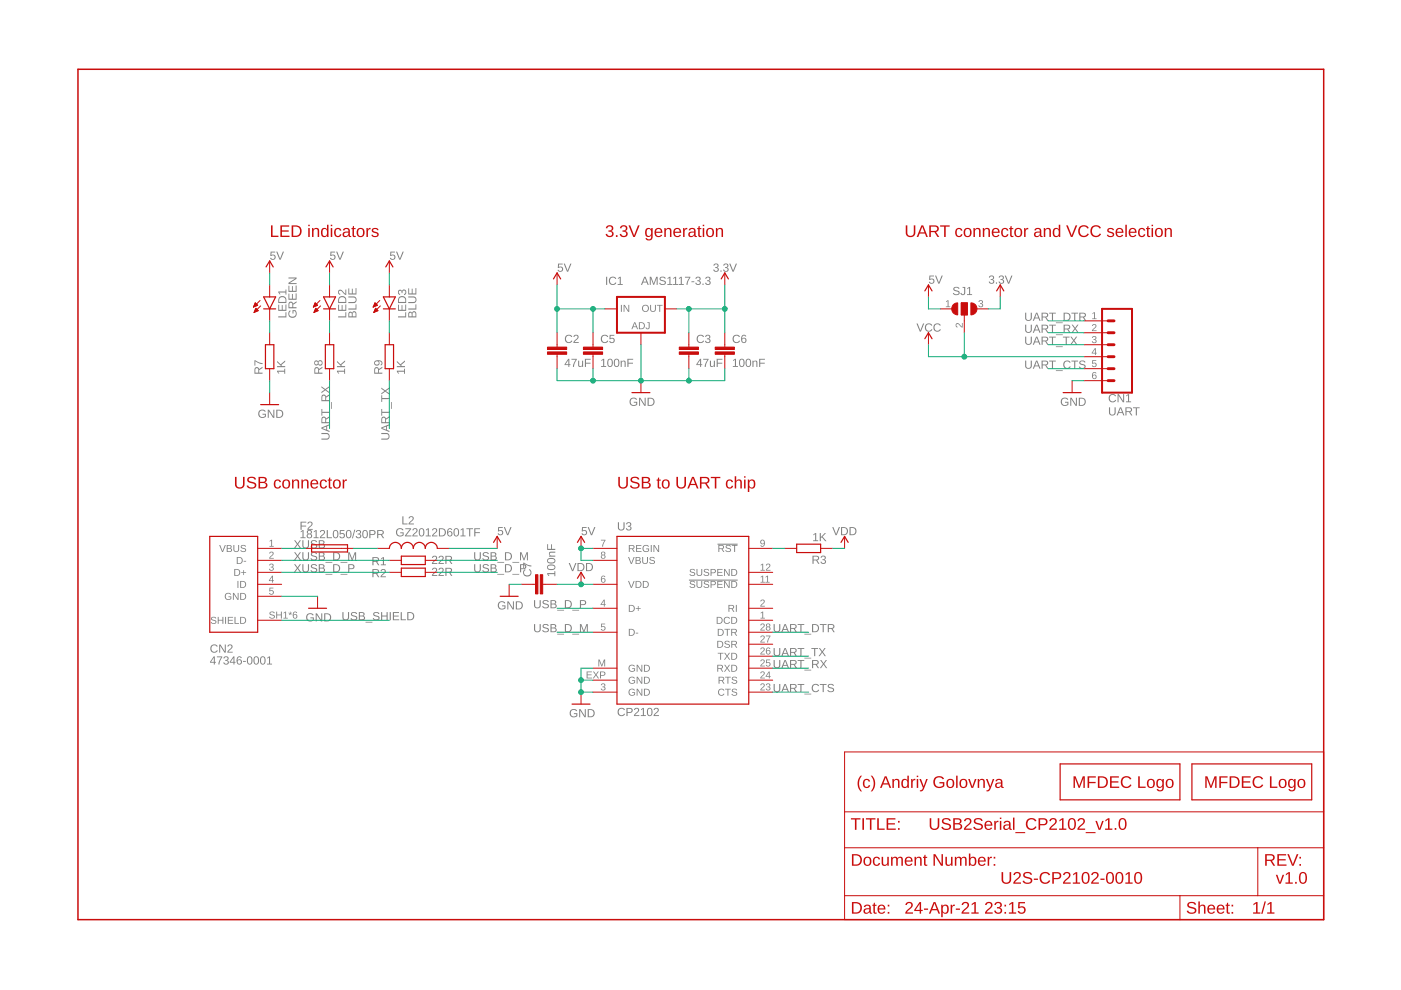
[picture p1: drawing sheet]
<svg xmlns="http://www.w3.org/2000/svg" width="297mm" height="210mm" viewBox="0 0 297 210" stroke-linecap="round" stroke-linejoin="round" font-family="sans-serif">
<g fill="#808080">
<path d="M57.2 119.6a.43 .43 0 0 1 .7 0 .43 .43 0 0 1-.2 .6 .39 .39 0 0 1 .4 .5 .39 .39 0 0 1-.5 .3l-.5-.2-.1-.2h.2a.3 .3 0 0 0 .4 .3 .3 .3 0 0 0 .2-.5l-.4-.1v-.1a.29 .29 0 0 0 .4-.2 .29 .29 0 0 0-.2-.4 .29 .29 0 0 0-.3 .3h-.2z"/>
<path d="M57.2 117.1a.5 .5 0 0 1 .8 .2 .5 .5 0 0 1-.4 .7l-.3 .3h.7v.2h-.9l.5-.8a.3 .3 0 0 0 .2-.5 .3 .3 0 0 0-.5 .2l-.2-.1z"/>
<path d="M57.1 124.6h.9v.2h-.7v.4a.5 .5 0 0 1 .7 .2 .5 .5 0 0 1-.3 .7 .5 .5 0 0 1-.7-.4l.5 .2a.34 .34 0 0 0 .3-.4 .34 .34 0 0 0-.5-.1h-.2z"/>
<path d="M57.2 114.7l.5-.3v1.4h.3v.1h-.9v-.1h.4v-1.2l-.3 .3z"/>
<path d="M231.6 66.4l.5-.2v1.3h.4v.2h-.9v-.2h.3v-1.1l-.3 .2z"/>
<path d="M231.7 68.8a.5 .5 0 0 1 .7 .2 .5 .5 0 0 1-.4 .7l-.3 .3h.8v.2h-1l.6-.7a.3 .3 0 0 0 .1-.5 .3 .3 0 0 0-.5 .1h-.2z"/>
<path d="M231.7 71.4a.43 .43 0 0 1 .7-.1 .43 .43 0 0 1-.2 .7 .39 .39 0 0 1 .3 .5 .39 .39 0 0 1-.5 .3l-.5-.3v-.1l.2-.1a.3 .3 0 0 0 .4 .3 .3 .3 0 0 0 .1-.5h-.4v-.2a.29 .29 0 0 0 .5-.1 .29 .29 0 0 0-.2-.4 .29 .29 0 0 0-.4 .2h-.2z"/>
<path d="M231.6 76.4h.8v.1h-.6l-.1 .5a.5 .5 0 0 1 .8 .2 .5 .5 0 0 1-.4 .7 .5 .5 0 0 1-.6-.4l.5 .2a.34 .34 0 0 0 .3-.5 .34 .34 0 0 0-.6-.1h-.2z"/>
<path d="M207.6 63.7a.43 .43 0 0 1 .7 0 .43 .43 0 0 1-.2 .7 .39 .39 0 0 1 .3 .4 .39 .39 0 0 1-.5 .3l-.4-.2-.1-.2h.2a.3 .3 0 0 0 .4 .3 .3 .3 0 0 0 .2-.5h-.4v-.2a.29 .29 0 0 0 .4-.1 .29 .29 0 0 0-.2-.4 .29 .29 0 0 0-.4 .2h-.1z"/>
<path d="M200.6 63.9l.5-.2v1.3h.4v.1h-1v-.1h.4v-1.2l-.3 .3z"/>
<path d="M202.7 68.6a.78 .78 0 0 1 1.1 .5l.1 .1v-.7h.2v1l-.7-.6a.3 .3 0 0 0-.5-.2 .3 .3 0 0 0 .1 .6v.1l-.4-.3z"/>
<path d="M127.4 114.4h1l-.5 1.5h-.2v-.4l.5-.9h-.8z"/>
<path d="M127.5 145a.43 .43 0 0 1 .7 0 .43 .43 0 0 1-.2 .6 .39 .39 0 0 1 .4 .5 .39 .39 0 0 1-.5 .3l-.5-.2v-.2h.2a.3 .3 0 0 0 .4 .3 .3 .3 0 0 0 .1-.5l-.4-.1v-.1a.29 .29 0 0 0 .4-.2 .29 .29 0 0 0-.2-.4 .29 .29 0 0 0-.3 .3h-.2z"/>
<path d="M127.5 132.2h.8v.2h-.7v.4a.5 .5 0 0 1 .7 .3 .5 .5 0 0 1-.3 .7 .5 .5 0 0 1-.6-.4l.5 .2a.34 .34 0 0 0 .3-.5 .34 .34 0 0 0-.6-.1h-.2z"/>
<path d="M148.4 76.1h.2v1.1h.3v.2h-.3v.4h-.2v-.4h-.8zM148.4 76.3l-.6 .9h.6zM149.1 76.1h1.1l-.5 1.1-.1 .6h-.2l.1-.5 .5-1h-.9zM150.5 76.5h.2v.8a.32 .32 0 0 0 .4 .4 .32 .32 0 0 0 .2-.5v-.7h.3v1.3h-.2v-.2a.44 .44 0 0 1-.6 .2 .44 .44 0 0 1-.3-.4zM151.9 76.1h1.3v.2h-1v.6h.9v.2h-.9v.7h-.3z"/>
<path d="M127.5 76.4l.6-.3v1.5h.4v.2h-1.1v-.2h.5v-1.3l-.4 .3zM129 76.2a.64 .64 0 0 1 .8 0 .64 .64 0 0 1 .1 .7 .64 .64 0 0 1-.6 .9 .64 .64 0 0 1-.6-.9zM129.2 76.3a.97 .97 0 0 0 .1 1.3 .86 .86 0 0 0 0-1.4zM130.4 76.2a.64 .64 0 0 1 .7 0 .64 .64 0 0 1 .2 .7 .64 .64 0 0 1-.6 .9 .64 .64 0 0 1-.6-.9zM130.6 76.3a.97 .97 0 0 0 .1 1.3 .86 .86 0 0 0 0-1.4zM131.6 76.5h.2v.2a.44 .44 0 0 1 .5-.2 .44 .44 0 0 1 .4 .4v.9h-.3v-.8a.32 .32 0 0 0-.3-.4 .32 .32 0 0 0-.3 .4v.8h-.2zM133 76.1h1.2v.2h-.9v.6h.9v.2h-.9v.7h-.3z"/>
<path d="M155.4 76.4l.6-.3v1.5h.5v.2h-1.1v-.2h.4v-1.3l-.4 .3zM156.9 76.2a.64 .64 0 0 1 .8 0 .64 .64 0 0 1 .2 .7 .64 .64 0 0 1-.6 .9 .64 .64 0 0 1-.6-.9zM157.1 76.3a.97 .97 0 0 0 .2 1.3 .86 .86 0 0 0 0-1.4zM158.3 76.2a.64 .64 0 0 1 .8 0 .64 .64 0 0 1 .2 .7 .64 .64 0 0 1-.6 .9 .64 .64 0 0 1-.6-.9zM158.5 76.3a.97 .97 0 0 0 .2 1.3 .86 .86 0 0 0 0-1.4zM159.5 76.5h.2v.2a.44 .44 0 0 1 .6-.2 .44 .44 0 0 1 .3 .4v.9h-.2v-.8a.32 .32 0 0 0-.4-.4 .32 .32 0 0 0-.2 .4v.8h-.3zM161 76.1h1.2v.2h-1v.6h.9v.2h-.9v.7h-.2z"/>
<path d="M136.6 58.7h.3l.7 1.7h-.3l-.2-.5h-.8l-.2 .5h-.2zM136.7 58.9l-.3 .8h.6zM137.8 58.7h.3l.5 1.4 .5-1.4h.3v1.7h-.2v-1.5l-.5 1.5h-.2l-.5-1.5v1.5h-.2zM140 58.8a.8 .8 0 0 1 1.1 .3h-.2a.4 .4 0 0 0-.5-.3 .4 .4 0 0 0-.2 .5l.1 .1a.57 .57 0 0 1 .8 .2 .57 .57 0 0 1-.2 .8h-.4a.63 .63 0 0 1-.7-.4l.2-.1a.46 .46 0 0 0 .5 .4 .46 .46 0 0 0 .4-.5l-.5-.2a.49 .49 0 0 1-.5-.2 .49 .49 0 0 1 .1-.6zM141.5 59l.7-.3v1.5h.4v.2h-1.1v-.2h.4v-1.3l-.4 .3zM142.7 59l.7-.3v1.5h.4v.2h-1.1v-.2h.4v-1.3l-.4 .3zM143.9 59l.7-.3v1.5h.4v.2h-1.1v-.2h.4v-1.3l-.4 .3zM145.2 58.7h1.2l-.5 1.1-.1 .6h-.3l.1-.5 .5-1h-.9zM146.6 59.6h.6v.2h-.6zM147.6 58.8a.5 .5 0 0 1 .8-.1 .5 .5 0 0 1-.2 .8 .51 .51 0 0 1 .2 .8 .51 .51 0 0 1-.8 0l-.2-.3 .2-.1a.35 .35 0 0 0 .5 .3 .35 .35 0 0 0 .2-.5l-.5-.1v-.2a.33 .33 0 0 0 .5-.1 .33 .33 0 0 0-.2-.5 .33 .33 0 0 0-.4 .3h-.3zM148.9 60.1h.3v.3h-.3zM149.7 58.8a.5 .5 0 0 1 .8-.1 .5 .5 0 0 1-.2 .8 .51 .51 0 0 1 .2 .8 .51 .51 0 0 1-.8 0l-.2-.3 .2-.1a.35 .35 0 0 0 .5 .3 .35 .35 0 0 0 .1-.5l-.4-.1v-.2a.33 .33 0 0 0 .5-.1 .33 .33 0 0 0-.2-.5 .33 .33 0 0 0-.5 .3h-.2z"/>
<path d="M118.3 55.9h1v.2h-.8v.5a.59 .59 0 0 1 .8 .3 .59 .59 0 0 1-.3 .8 .59 .59 0 0 1-.8-.5h.2a.38 .38 0 0 0 .6 .2 .38 .38 0 0 0 .1-.6 .38 .38 0 0 0-.6 0h-.2zM119.5 55.9h.3l.5 1.5 .6-1.5h.3l-.7 1.7h-.3z"/>
<path d="M151.4 56a.5 .5 0 0 1 .8 0 .5 .5 0 0 1-.2 .7 .51 .51 0 0 1 .2 .8 .51 .51 0 0 1-.8 0l-.2-.3 .2-.1a.35 .35 0 0 0 .5 .4 .35 .35 0 0 0 .2-.6l-.5-.1v-.2a.33 .33 0 0 0 .5-.1 .33 .33 0 0 0-.2-.5 .33 .33 0 0 0-.4 .3h-.2zM152.7 57.3h.3v.3h-.3zM153.5 56a.5 .5 0 0 1 .8 0 .5 .5 0 0 1-.2 .7 .51 .51 0 0 1 .2 .8 .51 .51 0 0 1-.8 0l-.2-.3 .2-.1a.35 .35 0 0 0 .5 .4 .35 .35 0 0 0 .2-.6l-.5-.1v-.2a.33 .33 0 0 0 .5-.1 .33 .33 0 0 0-.2-.5 .33 .33 0 0 0-.4 .3h-.3zM154.6 55.9h.3l.5 1.5 .6-1.5h.3l-.7 1.7h-.3z"/>
<path d="M45.3 139.2h.2v1.1h.3v.2h-.3v.4h-.2v-.4h-.8zM45.3 139.4l-.6 .9h.6zM46 139.2h1.1l-.5 1.1-.1 .6h-.2l.1-.5 .5-1h-.9zM47.5 139.3a.5 .5 0 0 1 .9-.1 .5 .5 0 0 1-.3 .8 .51 .51 0 0 1 .3 .8 .51 .51 0 0 1-.9 0l-.2-.3 .3-.1a.35 .35 0 0 0 .4 .3 .35 .35 0 0 0 .2-.5l-.4-.1v-.2a.33 .33 0 0 0 .4-.1 .33 .33 0 0 0-.2-.5 .33 .33 0 0 0-.4 .3h-.2zM49.5 139.2h.2v1.1h.2v.2h-.2v.4h-.2v-.4h-.8zM49.5 139.4l-.6 .9h.6zM50.4 139.3l.2-.1a.5 .5 0 0 1 .7 .3h-.3l-.1-.1a.47 .47 0 0 0-.4 .1 .47 .47 0 0 0-.1 .5 .55 .55 0 0 1 .8 .1 .55 .55 0 0 1-.2 .8 .55 .55 0 0 1-.8-.4v-.7zM50.3 140.3a.4 .4 0 0 0 .8 0 .4 .4 0 0 0-.8 0zM51.5 140.1h.6v.2h-.6zM52.6 139.2a.64 .64 0 0 1 .8 .1 .64 .64 0 0 1 .1 .7 .64 .64 0 0 1-.6 .9 .64 .64 0 0 1-.6-.9zM52.8 139.4a.97 .97 0 0 0 .1 1.3 .86 .86 0 0 0 0-1.4zM54 139.2a.64 .64 0 0 1 .7 .1 .64 .64 0 0 1 .2 .7 .64 .64 0 0 1-.6 .9 .64 .64 0 0 1-.6-.9zM54.2 139.4a.97 .97 0 0 0 .1 1.3 .86 .86 0 0 0 0-1.4zM55.4 139.2a.64 .64 0 0 1 .7 .1 .64 .64 0 0 1 .2 .7 .64 .64 0 0 1-.6 .9 .64 .64 0 0 1-.6-.9zM55.5 139.4a.97 .97 0 0 0 .2 1.3 .86 .86 0 0 0 0-1.4zM56.7 139.5l.6-.3v1.5h.4v.2h-1.1v-.2h.4v-1.3l-.3 .3z"/>
<path d="M63.8 112.7l.6-.3v1.5h.4v.2h-1.1v-.2h.4v-1.3l-.3 .3zM65.2 112.5a.51 .51 0 0 1 .7-.1 .51 .51 0 0 1 .1 .8h-.2a.5 .5 0 0 1 .2 .8 .5 .5 0 0 1-.8 0 .5 .5 0 0 1 .2-.8l-.3-.3zM65.3 112.8a.32 .32 0 0 0 .6 0 .32 .32 0 0 0-.6 0zM65.2 113.6a.4 .4 0 0 0 .8 0 .4 .4 0 0 0-.8 0zM66.5 112.7l.6-.3v1.5h.5v.2h-1.1v-.2h.4v-1.3l-.4 .3zM68 112.5a.55 .55 0 0 1 .8 .1 .55 .55 0 0 1-.3 .8l-.5 .5h.9v.2h-1.1l.1-.3 .4-.5a.37 .37 0 0 0 .4-.5 .37 .37 0 0 0-.6-.1l-.3 .1zM69.3 112.4h.2v1.5h.9v.2h-1.1zM70.8 112.5a.64 .64 0 0 1 .8 0 .64 .64 0 0 1 .1 .7 .64 .64 0 0 1-.5 .9 .64 .64 0 0 1-.6-.9zM71 112.6a.97 .97 0 0 0 .2 1.4 .86 .86 0 0 0 0-1.5zM72.1 112.4h.9v.2h-.7l-.1 .5a.59 .59 0 0 1 .9 .3 .59 .59 0 0 1-.4 .8 .59 .59 0 0 1-.8-.5h.3a.38 .38 0 0 0 .5 .2 .38 .38 0 0 0 .1-.6 .38 .38 0 0 0-.6 0h-.2zM73.6 112.5a.64 .64 0 0 1 .7 0 .64 .64 0 0 1 .2 .7 .64 .64 0 0 1-.6 .9 .64 .64 0 0 1-.6-.9zM73.8 112.6a.97 .97 0 0 0 .1 1.4 .86 .86 0 0 0 0-1.5zM75.1 112.3h.2l-.5 1.8h-.2zM75.6 112.5a.5 .5 0 0 1 .8 0 .5 .5 0 0 1-.2 .7 .51 .51 0 0 1 .2 .8 .51 .51 0 0 1-.8 0l-.2-.3 .2-.1a.35 .35 0 0 0 .5 .4 .35 .35 0 0 0 .2-.6l-.5-.1v-.2a.33 .33 0 0 0 .5-.1 .33 .33 0 0 0-.2-.5 .33 .33 0 0 0-.4 .3h-.3zM77.1 112.5a.64 .64 0 0 1 .7 0 .64 .64 0 0 1 .2 .7 .64 .64 0 0 1-.6 .9 .64 .64 0 0 1-.6-.9zM77.2 112.6a.97 .97 0 0 0 .2 1.4 .86 .86 0 0 0 0-1.5zM78.3 112.4h.7a.53 .53 0 0 1 .6 .5 .53 .53 0 0 1-.6 .5h-.5v.7h-.2zM78.5 112.6v.7l.7-.1a.35 .35 0 0 0 0-.6zM80 112.4h.8a.5 .5 0 0 1 .6 .4 .5 .5 0 0 1-.4 .6l.5 .7h-.3l-.5-.7h-.5v.7h-.2zM80.2 112.6v.6h.6a.32 .32 0 0 0 .3-.3 .32 .32 0 0 0-.3-.3z"/>
<path d="M84.2 112.2a.9 .9 0 0 1 1.3 .2l-.2 .1a.68 .68 0 0 0-.9-.1 .68 .68 0 0 0-.1 1 .68 .68 0 0 0 1 .1l.1-.4h-.5v-.2h.7v.6a.94 .94 0 0 1-1.4 .1 .94 .94 0 0 1 0-1.4zM85.9 112h1.3l-1.1 1.5h1.1v.2h-1.3l1-1.5h-1zM87.6 112.1a.55 .55 0 0 1 .9 .1 .55 .55 0 0 1-.3 .8l-.5 .5h.9v.2h-1.2l.1-.3 .5-.4a.37 .37 0 0 0 .3-.6 .37 .37 0 0 0-.6-.1l-.3 .1zM89 112.1a.64 .64 0 0 1 .8 0 .64 .64 0 0 1 .2 .8 .64 .64 0 0 1-.6 .9 .64 .64 0 0 1-.6-.9zM89.2 112.2a.97 .97 0 0 0 .2 1.4 .86 .86 0 0 0 0-1.4zM90.3 112.3l.6-.3v1.5h.4v.2h-1v-.2h.4v-1.3l-.4 .3zM91.8 112.1a.55 .55 0 0 1 .8 .1 .55 .55 0 0 1-.3 .8l-.5 .5h.9v.2h-1.1l.1-.3 .4-.4a.37 .37 0 0 0 .4-.6 .37 .37 0 0 0-.6-.1l-.3 .1zM93.1 112h.5a.86 .86 0 0 1 .9 .8 .86 .86 0 0 1-.8 .9h-.6zM93.3 112.2v1.3a.73 .73 0 0 0 1-.6 .73 .73 0 0 0-1-.7zM95.1 112.1l.1-.1a.5 .5 0 0 1 .7 .3l-.2 .1-.1-.2a.47 .47 0 0 0-.5 .2 .47 .47 0 0 0-.1 .4 .55 .55 0 0 1 .8 .1 .55 .55 0 0 1-.2 .8 .55 .55 0 0 1-.7-.3l-.1-.8zM95 113.2a.37 .37 0 0 0 .7 0 .37 .37 0 0 0-.7 0zM96.4 112.1a.64 .64 0 0 1 .8 0 .64 .64 0 0 1 .1 .8 .64 .64 0 0 1-.6 .9 .64 .64 0 0 1-.6-.9zM96.6 112.2a.97 .97 0 0 0 .1 1.4 .86 .86 0 0 0 0-1.4zM97.7 112.3l.6-.3v1.5h.4v.2h-1.1v-.2h.5v-1.3l-.4 .3zM98.9 112h1.4v.2h-.6v1.5h-.2v-1.5h-.6zM100.6 112h1.2v.2h-1v.6h.9v.2h-.9v.7h-.2z"/>
<path d="M91.8 117.9a.55 .55 0 0 1 .8 .2 .55 .55 0 0 1-.3 .8l-.5 .5h.9v.2h-1.1v-.3l.5-.5a.37 .37 0 0 0 .4-.5 .37 .37 0 0 0-.7-.1l-.2 .1zM93.1 117.9a.55 .55 0 0 1 .9 .2 .55 .55 0 0 1-.3 .8l-.5 .5h.9v.2h-1.1v-.3l.5-.5a.37 .37 0 0 0 .3-.5 .37 .37 0 0 0-.6-.1l-.2 .1zM94.4 117.9h.8a.5 .5 0 0 1 .6 .3 .5 .5 0 0 1-.4 .6l.5 .8h-.3l-.4-.7h-.5v.7h-.3zM94.7 118v.7h.5a.32 .32 0 0 0 .4-.4 .32 .32 0 0 0-.4-.3z"/>
<path d="M91.8 120.5a.55 .55 0 0 1 .8 .1 .55 .55 0 0 1-.3 .8l-.5 .5h.9v.2h-1.1v-.3l.5-.5a.37 .37 0 0 0 .4-.5 .37 .37 0 0 0-.7-.1l-.2 .1zM93.1 120.5a.55 .55 0 0 1 .9 .1 .55 .55 0 0 1-.3 .8l-.5 .5h.9v.2h-1.1v-.3l.5-.5a.37 .37 0 0 0 .3-.5 .37 .37 0 0 0-.6-.1l-.2 .1zM94.4 120.4h.8a.5 .5 0 0 1 .6 .4 .5 .5 0 0 1-.4 .6l.5 .7h-.3l-.4-.7h-.5v.7h-.3zM94.7 120.6v.6h.5a.32 .32 0 0 0 .4-.3 .32 .32 0 0 0-.4-.3z"/>
<path d="M65.1 130.2a.9 .9 0 0 1 1.4 .2l-.2 .1a.68 .68 0 0 0-1 0 .68 .68 0 0 0 0 .9 .68 .68 0 0 0 .9 .1l.1-.4h-.5v-.2h.7v.6a.94 .94 0 0 1-1.3 .1 .94 .94 0 0 1-.1-1.4zM66.9 130h.3l.9 1.5v-1.5h.2v1.8h-.3l-.9-1.5v1.5h-.2zM68.7 130h.6a.86 .86 0 0 1 .9 .9 .86 .86 0 0 1-.8 .9h-.7zM69 130.2v1.4a.73 .73 0 0 0 1-.7 .73 .73 0 0 0-1-.7z"/>
<path d="M121 150.6a.9 .9 0 0 1 1.4 .1l-.3 .1a.68 .68 0 0 0-.9 0 .68 .68 0 0 0-.1 .9 .68 .68 0 0 0 1 .1l.1-.4h-.5v-.2h.7v.6a.94 .94 0 0 1-1.3 .1 .94 .94 0 0 1-.1-1.3zM122.8 150.4h.3l.9 1.4v-1.4h.2v1.7h-.3l-.9-1.5v1.5h-.2zM124.6 150.4h.6a.86 .86 0 0 1 .9 .8 .86 .86 0 0 1-.9 .9h-.6zM124.8 150.5v1.4a.73 .73 0 0 0 1-.7 .73 .73 0 0 0-1-.7z"/>
<path d="M116 121.5h1.5v-.4h.2v1.1h-.2v-.5h-1.3l.3 .4h-.2zM116.1 119.9a1.02 1.02 0 0 1 1.7 .4 .95 .95 0 0 1-.9 .6 .95 .95 0 0 1-.9-.6zM116.2 120.1a.66 .66 0 0 0 .4 .6 .66 .66 0 0 0 .7-.1 .41 .41 0 0 0 .2-.6 .41 .41 0 0 0-.6-.1zM116.1 118.6a1.02 1.02 0 0 1 1.7 .3 .95 .95 0 0 1-.9 .6 .95 .95 0 0 1-.9-.6zM116.2 118.7a.66 .66 0 0 0 .4 .6 .66 .66 0 0 0 .7-.1 .41 .41 0 0 0 .2-.6 .41 .41 0 0 0-.6-.1zM116.5 117.1l1.2-.1v.2h-.8a.32 .32 0 0 0-.4 .3 .32 .32 0 0 0 .5 .3h.7v.2h-1.3v-.2h.2l-.2-.3zM116 115.4h.2v1h.6v-1h.2v1h.7v.2h-1.7z"/>
<path d="M235.1 86.4h.3v1a.48 .48 0 0 0 .4 .5 .48 .48 0 0 0 .5-.5v-1h.2v1a.71 .71 0 0 1-.7 .7 .71 .71 0 0 1-.7-.6zM237.4 86.4h.3l.7 1.7h-.2l-.2-.5h-.8l-.2 .5h-.3zM237.6 86.5l-.3 .9h.6zM238.6 86.4h.8a.5 .5 0 0 1 .6 .4 .5 .5 0 0 1-.4 .5l.5 .8h-.3l-.4-.7h-.6v.7h-.2zM238.8 86.5v.7h.6a.32 .32 0 0 0 .4-.3 .32 .32 0 0 0-.4-.4zM240.2 86.4h1.4v.2h-.6v1.5h-.2v-1.5h-.6z"/>
<path d="M225.1 84.5a.9 .9 0 0 1 1.4 .2l-.2 .1a.68 .68 0 0 0-1-.1 .68 .68 0 0 0 0 1 .68 .68 0 0 0 .9 .1l.1-.4h-.5v-.2h.7v.6a.94 .94 0 0 1-1.3 .1 .94 .94 0 0 1-.1-1.4zM226.9 84.3h.3l.9 1.5v-1.5h.2v1.7h-.3l-.9-1.4v1.4h-.2zM228.7 84.3h.6a.86 .86 0 0 1 .9 .9 .86 .86 0 0 1-.8 .8h-.7zM229 84.5v1.4a.73 .73 0 0 0 1-.7 .73 .73 0 0 0-1-.7z"/>
<path d="M105.6 111.8h1v.1h-.8v.6a.59 .59 0 0 1 .8 .2 .59 .59 0 0 1-.3 .9 .59 .59 0 0 1-.8-.5h.2a.38 .38 0 0 0 .6 .1 .38 .38 0 0 0 .1-.6 .38 .38 0 0 0-.6 .1h-.2zM106.8 111.8h.3l.5 1.5 .6-1.5h.3l-.7 1.7h-.3z"/>
<path d="M209.8 58.5a.5 .5 0 0 1 .8 0 .5 .5 0 0 1-.2 .8 .51 .51 0 0 1 .2 .8 .51 .51 0 0 1-.8 0l-.2-.4h.3a.35 .35 0 0 0 .4 .3 .35 .35 0 0 0 .2-.6h-.5v-.2a.33 .33 0 0 0 .5-.2 .33 .33 0 0 0-.2-.4 .33 .33 0 0 0-.4 .3h-.2zM211.2 59.9h.2v.2h-.2zM211.9 58.5a.5 .5 0 0 1 .8 0 .5 .5 0 0 1-.2 .8 .51 .51 0 0 1 .2 .8 .51 .51 0 0 1-.8 0l-.2-.4h.2a.35 .35 0 0 0 .5 .3 .35 .35 0 0 0 .2-.6h-.5v-.2a.33 .33 0 0 0 .5-.2 .33 .33 0 0 0-.2-.4 .33 .33 0 0 0-.4 .3h-.3zM213 58.4h.3l.5 1.5 .6-1.5h.3l-.7 1.7h-.3z"/>
<path d="M197 58.4h1v.2h-.8v.6a.59 .59 0 0 1 .9 .2 .59 .59 0 0 1-.4 .8 .59 .59 0 0 1-.8-.4l.3-.1a.38 .38 0 0 0 .5 .2 .38 .38 0 0 0 .1-.6 .38 .38 0 0 0-.6 .1h-.2zM198.2 58.4h.3l.6 1.5 .5-1.5h.3l-.7 1.7h-.3z"/>
<path d="M194.3 68.6h.3l.5 1.5 .6-1.5h.3l-.7 1.7h-.3zM196.3 68.8a.86 .86 0 0 1 1.4 .2l-.3 .1a.63 .63 0 0 0-.9-.1 .63 .63 0 0 0 .1 1 .63 .63 0 0 0 .9-.2l.2 .1a.88 .88 0 0 1-1.3 .2 .88 .88 0 0 1-.1-1.3zM198.1 68.8a.86 .86 0 0 1 1.4 .2l-.3 .1a.63 .63 0 0 0-.9-.1 .63 .63 0 0 0 .1 1 .63 .63 0 0 0 .9-.2l.2 .1a.88 .88 0 0 1-1.3 .2 .88 .88 0 0 1-.1-1.3z"/>
<path d="M105.8 127.7a.9 .9 0 0 1 1.3 .2h-.2a.68 .68 0 0 0-.9 0 .68 .68 0 0 0-.1 1 .68 .68 0 0 0 1 0l.1-.3h-.6v-.2h.8v.6a.94 .94 0 0 1-1.4 0 .94 .94 0 0 1 0-1.3zM107.6 127.5h.2l1 1.5-.1-1.5h.3v1.7h-.3l-.9-1.4v1.4h-.2zM109.4 127.5h.5a.86 .86 0 0 1 .9 .8 .86 .86 0 0 1-.8 .9h-.6zM109.6 127.7v1.3a.73 .73 0 0 0 1-.6 .73 .73 0 0 0-1-.7z"/>
<path d="M133.7 84.5a.9 .9 0 0 1 1.4 .2l-.3 .1a.68 .68 0 0 0-.9-.1 .68 .68 0 0 0-.1 1 .68 .68 0 0 0 1 .1l.1-.4h-.5v-.2h.7v.6a.94 .94 0 0 1-1.3 .1 .94 .94 0 0 1-.1-1.4zM135.5 84.3h.3l.9 1.5v-1.5h.2v1.7h-.3l-.9-1.4v1.4h-.2zM137.3 84.3h.6a.86 .86 0 0 1 .9 .9 .86 .86 0 0 1-.9 .8h-.6zM137.5 84.5v1.4a.73 .73 0 0 0 1-.7 .73 .73 0 0 0-1-.7z"/>
<path d="M57.4 53.4h.9v.1h-.7l-.1 .6a.59 .59 0 0 1 .9 .2 .59 .59 0 0 1-.4 .9 .59 .59 0 0 1-.7-.5h.2a.38 .38 0 0 0 .5 .1 .38 .38 0 0 0 .1-.6 .38 .38 0 0 0-.6 .1h-.2zM58.6 53.4h.2l.6 1.5 .6-1.5h.2l-.7 1.7h-.2z"/>
<path d="M61.4 65.9l.1-.1 .1 .2a.68 .68 0 0 0 0 1 .68 .68 0 0 0 .9 0 .68 .68 0 0 0 .1-.9l-.4-.1v.5h-.2v-.7h.6a.91 .91 0 0 1 .2 1.2 .91 .91 0 0 1-1.3 .2 .91 .91 0 0 1-.1-1.3zM61.3 64.1l.5-.1 .3 .4 .8-.5v.2l-.7 .5v.5h.7v.3h-1.7zM61.4 64.3l-.1 .8h.7l-.1-.8zM61.2 62.3h.2v1h.5v-1h.2v1h.6v-1.1h.2v1.4h-1.7zM61.2 60.6h.2v1.1h.5v-1h.2v1h.6v-1.2h.2v1.4h-1.7zM61.2 58.8h1.7v.3l-1.5 .9h1.5v.2h-1.7v-.2l1.4-1h-1.4z"/>
<path d="M58.7 78.6h1.6v-.4h.2v1.1h-.2v-.5h-1.3l.2 .4h-.2zM58.7 76.5l.8 .7 1-.8v.3l-.9 .7 .2 .2h.7v.3h-1.8v-.3h.9l-.9-.8z"/>
<path d="M55 87.1a.9 .9 0 0 1 1.3 .1l-.2 .1a.68 .68 0 0 0-.9 0 .68 .68 0 0 0-.1 .9 .68 .68 0 0 0 1 .1l.1-.4h-.5v-.2h.7v.6a.94 .94 0 0 1-1.4 .1 .94 .94 0 0 1 0-1.3zM56.8 86.9h.2l1 1.4v-1.4h.2v1.7h-.3l-.9-1.5v1.5h-.2zM58.6 86.9h.5a.86 .86 0 0 1 1 .8 .86 .86 0 0 1-.9 .9h-.6zM58.8 87.1v1.3a.73 .73 0 0 0 1-.7 .73 .73 0 0 0-1-.6z"/>
<path d="M70.1 53.4h.9v.1h-.7l-.1 .6a.59 .59 0 0 1 .9 .2 .59 .59 0 0 1-.4 .9 .59 .59 0 0 1-.7-.5h.2a.38 .38 0 0 0 .5 .1 .38 .38 0 0 0 .1-.6 .38 .38 0 0 0-.6 .1h-.2zM71.3 53.4h.2l.6 1.5 .6-1.5h.2l-.7 1.7h-.2z"/>
<path d="M74 66.1h.4l.3 .3a.47 .47 0 0 1 .5-.4 .47 .47 0 0 1 .4 .6v.7h-1.7zM74.1 66.4l-.1 .7h.6l-.1-.7zM74.9 66.3l-.1 .8h.6l-.1-.8zM73.9 65.4h1.5v-.9h.2v1.1h-1.7zM73.9 62.8h1a.71 .71 0 0 1 .7 .7 .71 .71 0 0 1-.6 .8h-1.1v-.3h1a.48 .48 0 0 0 .5-.5 .48 .48 0 0 0-.5-.4h-1zM73.9 61.1h.1v1.1h.6v-1h.2v1h.6v-1.1h.2v1.3h-1.7z"/>
<path d="M71.4 78.6h1.6v-.4h.2v1.1h-.2v-.5h-1.3l.2 .4h-.2zM71.4 76.5l.8 .7 1-.8v.3l-.9 .7 .2 .2h.7v.3h-1.8v-.3h.9l-.9-.8z"/>
<path d="M82.8 53.4h.9v.1h-.7l-.1 .6a.59 .59 0 0 1 .9 .2 .59 .59 0 0 1-.4 .9 .59 .59 0 0 1-.7-.5h.2a.38 .38 0 0 0 .5 .1 .38 .38 0 0 0 .1-.6 .38 .38 0 0 0-.6 .1h-.2zM84 53.4h.2l.6 1.5 .6-1.5h.2l-.7 1.7h-.2z"/>
<path d="M86.7 66.1h.4l.3 .3a.47 .47 0 0 1 .5-.4 .47 .47 0 0 1 .4 .6v.7h-1.7zM86.8 66.4l-.1 .7h.6l-.1-.7zM87.6 66.3l-.1 .8h.6l-.1-.8zM86.6 65.4h1.5v-.9h.2v1.1h-1.7zM86.6 62.8h1a.71 .71 0 0 1 .7 .7 .71 .71 0 0 1-.7 .8h-1v-.3h1a.48 .48 0 0 0 .5-.5 .48 .48 0 0 0-.5-.4h-1zM86.6 61.1h.1v1.1h.6v-1h.2v1h.6v-1.1h.2v1.3h-1.7z"/>
<path d="M84.1 78.6h1.6v-.4h.2v1.1h-.2v-.5h-1.3l.2 .4h-.2zM84.1 76.5l.8 .7 1-.8v.3l-.9 .7 .2 .2h.7v.3h-1.8v-.3h.9l-.9-.8z"/>
<path d="M120.5 76.1h.2v1.1h.3v.2h-.3v.4h-.2v-.4h-.8zM120.5 76.3l-.6 .9h.6zM121.2 76.1h1.1l-.5 1.1-.1 .6h-.2v-.5l.6-1h-.9zM122.6 76.5h.2v.8a.32 .32 0 0 0 .4 .4 .32 .32 0 0 0 .2-.5v-.7h.2v1.3h-.2v-.2a.44 .44 0 0 1-.5 .2 .44 .44 0 0 1-.3-.4zM124 76.1h1.2v.2h-1v.6h1v.2h-1v.7h-.2z"/>
<path d="M131.2 150.3a.86 .86 0 0 1 1.3 .2l-.2 .1a.63 .63 0 0 0-1-.1 .63 .63 0 0 0 .1 1 .63 .63 0 0 0 .9-.2l.2 .1a.88 .88 0 0 1-1.3 .3 .88 .88 0 0 1 0-1.4zM132.8 150.1h.7a.53 .53 0 0 1 .6 .5 .53 .53 0 0 1-.5 .5h-.5v.7h-.3zM133.1 150.3v.7l.6-.1a.35 .35 0 0 0 0-.6zM134.6 150.2a.55 .55 0 0 1 .8 .1 .55 .55 0 0 1-.3 .8l-.5 .5h.9v.2h-1.1l.1-.3 .4-.5a.37 .37 0 0 0 .4-.5 .37 .37 0 0 0-.6-.1l-.3 .1zM135.9 150.4l.6-.3v1.5h.4v.2h-1v-.2h.4v-1.3l-.4 .3zM137.4 150.2a.64 .64 0 0 1 .8 0 .64 .64 0 0 1 .2 .8 .64 .64 0 0 1-.6 .8 .64 .64 0 0 1-.6-.8zM137.6 150.3a.97 .97 0 0 0 .2 1.4 .86 .86 0 0 0 0-1.4zM138.8 150.2a.55 .55 0 0 1 .8 .1 .55 .55 0 0 1-.3 .8l-.5 .5h.9v.2h-1.1v-.3l.5-.5a.37 .37 0 0 0 .4-.5 .37 .37 0 0 0-.7-.1l-.2 .1z"/>
<path d="M123.4 111.8h1v.1h-.8v.6a.59 .59 0 0 1 .8 .2 .59 .59 0 0 1-.4 .9 .59 .59 0 0 1-.7-.5h.2a.38 .38 0 0 0 .6 .1 .38 .38 0 0 0 0-.6 .38 .38 0 0 0-.5 .1h-.3zM124.6 111.8h.2l.6 1.5 .6-1.5h.2l-.7 1.7h-.2z"/>
<path d="M172.4 113.3l.7-.3v1.6h.4v.1h-1.1v-.1h.4v-1.4l-.4 .3zM173.8 113h.2v.9l.9-.9h.2l-.7 .8 .8 .9h-.3l-.6-.8-.3 .2v.6h-.2z"/>
<path d="M176.4 111.8h.3l.6 1.5 .5-1.5h.3l-.7 1.7h-.2zM178.3 111.8h.6a.86 .86 0 0 1 .9 .8 .86 .86 0 0 1-.8 .9h-.7zM178.5 111.9v1.4a.73 .73 0 0 0 1.1-.7 .73 .73 0 0 0-1.1-.7zM180.1 111.8h.6a.86 .86 0 0 1 .9 .8 .86 .86 0 0 1-.8 .9h-.7zM180.3 111.9v1.4a.73 .73 0 0 0 1.1-.7 .73 .73 0 0 0-1.1-.7z"/>
<path d="M120.6 119.4h.2l.6 1.5 .6-1.5h.2l-.7 1.7h-.2zM122.4 119.4h.6a.86 .86 0 0 1 .9 .8 .86 .86 0 0 1-.8 .9h-.7zM122.7 119.6v1.3a.73 .73 0 0 0 1-.7 .73 .73 0 0 0-1-.6zM124.2 119.4h.6a.86 .86 0 0 1 .9 .8 .86 .86 0 0 1-.8 .9h-.7zM124.5 119.6v1.3a.73 .73 0 0 0 1-.7 .73 .73 0 0 0-1-.6z"/>
<path d="M147.9 71.2a.86 .86 0 0 1 1.4 .2l-.3 .1a.63 .63 0 0 0-.9-.1 .63 .63 0 0 0 .1 1 .63 .63 0 0 0 .9-.2l.2 .1a.88 .88 0 0 1-1.3 .3 .88 .88 0 0 1-.1-1.4zM149.7 71.1a.5 .5 0 0 1 .8 0 .5 .5 0 0 1-.3 .7 .51 .51 0 0 1 .3 .8 .51 .51 0 0 1-.8 0l-.2-.3h.2a.35 .35 0 0 0 .5 .3 .35 .35 0 0 0 .1-.6l-.4-.1v-.2a.33 .33 0 0 0 .5-.1 .33 .33 0 0 0-.3-.5 .33 .33 0 0 0-.4 .3h-.2z"/>
<path d="M127.6 71.2a.86 .86 0 0 1 1.3 .2l-.2 .1a.63 .63 0 0 0-.9-.1 .63 .63 0 0 0 0 1 .63 .63 0 0 0 1-.2l.2 .1a.88 .88 0 0 1-1.4 .3 .88 .88 0 0 1 0-1.4zM129.3 71h.9v.2h-.7l-.1 .5a.59 .59 0 0 1 .9 .3 .59 .59 0 0 1-.4 .8 .59 .59 0 0 1-.7-.5h.2a.38 .38 0 0 0 .5 .2 .38 .38 0 0 0 .1-.6 .38 .38 0 0 0-.6 0h-.2z"/>
<path d="M155.5 71.2a.86 .86 0 0 1 1.4 .2l-.2 .1a.63 .63 0 0 0-1-.1 .63 .63 0 0 0 .1 1 .63 .63 0 0 0 .9-.2l.2 .1a.88 .88 0 0 1-1.3 .3 .88 .88 0 0 1-.1-1.4zM157.4 71.1l.2-.1a.5 .5 0 0 1 .6 .3l-.2 .1-.1-.2a.47 .47 0 0 0-.5 .1 .47 .47 0 0 0-.1 .5 .55 .55 0 0 1 .9 .1 .55 .55 0 0 1-.2 .8 .55 .55 0 0 1-.8-.3l-.1-.8zM157.3 72.1a.4 .4 0 0 0 .8 0 .4 .4 0 0 0-.8 0z"/>
<path d="M134.5 68.3h.2l.6 1.5h-.2l-.2-.4h-.7l-.1 .4h-.2zM134.6 68.5l-.3 .7h.5zM135.5 68.3h.4a.74 .74 0 0 1 .8 .7 .74 .74 0 0 1-.7 .8h-.5zM135.7 68.5v1.1a.62 .62 0 0 0 .8-.5 .62 .62 0 0 0-.8-.6zM137.3 68.3h.4v1.2l-.2 .3a.44 .44 0 0 1-.6-.4h.2a.24 .24 0 0 0 .2 .3 .24 .24 0 0 0 .2-.3v-.9h-.2z"/>
<path d="M131.6 64.6h.2v1.5h-.2zM132.2 64.6h.2l.8 1.3v-1.3h.2v1.5h-.2l-.8-1.2v1.2h-.2z"/>
<path d="M136.1 65.4a.76 .76 0 0 1 1.5 0 .76 .76 0 0 1-1.5 0zM136.2 65.4a.6 .6 0 0 0 1.2 0 .6 .6 0 0 0-1.2 0zM137.8 64.6h.2v1a.41 .41 0 0 0 .5 .4 .41 .41 0 0 0 .4-.4v-1h.2v1a.61 .61 0 0 1-.6 .5 .61 .61 0 0 1-.7-.5zM139.3 64.6h1.2v.2h-.5v1.3h-.2v-1.3h-.5z"/>
<path d="M128.5 58.7h.2v1.7h-.2zM129.3 58.9a.86 .86 0 0 1 1.4 .2l-.3 .1a.63 .63 0 0 0-.9-.1 .63 .63 0 0 0 .1 .9 .63 .63 0 0 0 .9-.1l.2 .1a.88 .88 0 0 1-1.3 .2 .88 .88 0 0 1-.1-1.3zM131 59l.6-.3v1.5h.4v.2h-1v-.2h.4v-1.3l-.4 .3z"/>
<path d="M49.7 120.6h.5a.74 .74 0 0 1 .7 .7 .74 .74 0 0 1-.7 .8h-.5zM49.9 120.8v1.1a.62 .62 0 0 0 .8-.5 .62 .62 0 0 0-.8-.6zM51.6 120.9h.1v.4h.5v.2h-.5v.4h-.1v-.4h-.5v-.2h.5z"/>
<path d="M50.2 118.1h.5a.74 .74 0 0 1 .8 .7 .74 .74 0 0 1-.8 .8h-.5zM50.4 118.3v1.1a.62 .62 0 0 0 .9-.6 .62 .62 0 0 0-.9-.5zM51.7 118.9h.5v.2h-.5z"/>
<path d="M47.8 125.9l.8-.2 .4 .3-.2 .1a.58 .58 0 0 0-.8 0 .58 .58 0 0 0 0 .8 .58 .58 0 0 0 .9 0v-.3h-.5v-.1h.6v.5a.8 .8 0 0 1-1.1 0 .8 .8 0 0 1-.1-1.1zM49.4 125.7h.2l.8 1.3v-1.3h.2v1.5h-.3l-.7-1.3v1.3h-.2zM50.9 125.7h.5a.74 .74 0 0 1 .8 .7 .74 .74 0 0 1-.7 .8h-.6zM51.1 125.9v1.1a.62 .62 0 0 0 .9-.5 .62 .62 0 0 0-.9-.6z"/>
<path d="M50.3 123.2h.2v1.4h-.2zM50.9 123.2h.5a.74 .74 0 0 1 .8 .7 .74 .74 0 0 1-.7 .7h-.6zM51.1 123.3v1.2a.62 .62 0 0 0 .9-.6 .62 .62 0 0 0-.9-.6z"/>
<path d="M57.7 122.1h.2v.9h.2v.2h-.2v.3h-.2v-.3h-.7zM57.7 122.3l-.5 .7h.5z"/>
<path d="M46.5 115.6h.2l.5 1.3 .5-1.3h.2l-.6 1.4h-.2zM48.1 115.6l1 .1v.3l-.3 .3 .4 .2-.1 .4-1 .1zM48.3 115.7v.5l.6-.2-.1-.2zM48.3 116.3v.6l.7-.2-.2-.3zM49.5 115.6h.2v.9a.41 .41 0 0 0 .4 .4 .41 .41 0 0 0 .4-.4v-.9h.2v.9a.61 .61 0 0 1-.6 .5 .61 .61 0 0 1-.6-.5zM51.2 115.6h.6l.4 .3h-.2a.34 .34 0 0 0-.5-.3 .34 .34 0 0 0-.2 .5 .71 .71 0 0 1 .9 .7l-.4 .2a.64 .64 0 0 1-.8-.3l.2-.1a.39 .39 0 0 0 .4 .3 .39 .39 0 0 0 .3-.4l-.5-.2a.38 .38 0 0 1-.3-.3 .38 .38 0 0 1 .1-.4z"/>
<path d="M44.9 130.9l.6-.1 .4 .3h-.2a.34 .34 0 0 0-.5-.2 .34 .34 0 0 0-.2 .4 .71 .71 0 0 1 .9 .7l-.4 .3a.64 .64 0 0 1-.8-.4h.2a.39 .39 0 0 0 .4 .3 .39 .39 0 0 0 .3-.5l-.5-.2a.38 .38 0 0 1-.4-.2 .38 .38 0 0 1 .2-.4zM46.2 130.8h.2v.6h.8v-.6h.2v1.5h-.2v-.7h-.8v.7h-.2zM47.7 130.8h.2v1.5h-.2zM48.3 130.8h1.1v.2h-.9v.4h.9v.2h-.9v.5h1v.2h-1.2zM49.7 130.8h.2v1.3h.8v.2h-1zM50.9 130.8h.5a.74 .74 0 0 1 .8 .7 .74 .74 0 0 1-.7 .8h-.6zM51.1 131v1.1a.62 .62 0 0 0 .9-.6 .62 .62 0 0 0-.9-.5z"/>
<path d="M57.3 129.8l.6-.1 .4 .3h-.2a.34 .34 0 0 0-.5-.2 .34 .34 0 0 0-.2 .4 .71 .71 0 0 1 .8 .7l-.3 .3a.64 .64 0 0 1-.8-.4h.2a.39 .39 0 0 0 .4 .3 .39 .39 0 0 0 .3-.5l-.5-.2a.38 .38 0 0 1-.4-.2 .38 .38 0 0 1 .2-.4zM58.6 129.7h.2v.6h.8v-.6h.2v1.4h-.2v-.6h-.8v.6h-.2zM60.1 129.9l.6-.2v1.3h.3v.1h-.9v-.1h.4v-1.1l-.4 .2zM61.2 129.9l.3 .1v-.3h.1v.3l.3-.1v.1l-.3 .1 .2 .3h-.1l-.2-.2-.1 .2h-.2l.2-.3-.2-.1zM62.3 129.7h.5l.2 .3-.6-.2-.2 .6a.47 .47 0 0 1 .8 .1 .47 .47 0 0 1-.2 .7 .47 .47 0 0 1-.7-.4v-.6zM62.2 130.7a.35 .35 0 0 0 .7 0 .35 .35 0 0 0-.7 0z"/>
<path d="M44.8 136.9a.86 .86 0 0 1 1.4 .2h-.3a.63 .63 0 0 0-.9 0 .63 .63 0 0 0 .1 .9 .63 .63 0 0 0 .9-.2l.2 .1a.88 .88 0 0 1-1.3 .3 .88 .88 0 0 1-.1-1.3zM46.5 136.7h.2l1 1.4v-1.4h.2v1.7h-.3l-.9-1.5v1.5h-.2zM48.4 136.8a.55 .55 0 0 1 .8 .1 .55 .55 0 0 1-.3 .8l-.5 .5h.9v.2h-1.1l.1-.3 .4-.5a.37 .37 0 0 0 .4-.5 .37 .37 0 0 0-.6-.1l-.3 .1z"/>
<path d="M63.7 110.6h1.2v.2h-.9v.6h.9v.2h-.9v.7h-.3zM65.3 110.7a.55 .55 0 0 1 .9 .1 .55 .55 0 0 1-.3 .8l-.5 .5h.9v.2h-1.1v-.3l.5-.4a.37 .37 0 0 0 .3-.6 .37 .37 0 0 0-.6-.1l-.2 .1z"/>
<path d="M85.3 109.5h.2v1.5h.9v.2h-1.1zM86.8 109.6a.55 .55 0 0 1 .8 .1 .55 .55 0 0 1-.3 .8l-.4 .5h.9v.2h-1.2l.1-.3 .4-.5a.37 .37 0 0 0 .4-.5 .37 .37 0 0 0-.6-.1l-.3 .1z"/>
<path d="M79 118.1h.8a.5 .5 0 0 1 .6 .4 .5 .5 0 0 1-.4 .6l.4 .7h-.2l-.5-.7h-.5v.7h-.2zM79.2 118.3v.7h.6a.32 .32 0 0 0 .3-.4 .32 .32 0 0 0-.4-.3zM80.8 118.4l.6-.3v1.6h.4v.1h-1.1v-.1h.5v-1.4l-.4 .3z"/>
<path d="M79 120.7h.8a.5 .5 0 0 1 .6 .4 .5 .5 0 0 1-.4 .5l.4 .8h-.2l-.5-.7h-.5v.7h-.2zM79.2 120.9v.6h.6a.32 .32 0 0 0 .3-.3 .32 .32 0 0 0-.4-.3zM80.9 120.8a.55 .55 0 0 1 .8 .1 .55 .55 0 0 1-.3 .8l-.5 .5h.9v.2h-1.1v-.3l.5-.5a.37 .37 0 0 0 .4-.5 .37 .37 0 0 0-.7-.1l-.2 .1z"/>
<path d="M111.2 120.8l.1-.1 .1 .2a.63 .63 0 0 0 0 .9 .63 .63 0 0 0 .9 0 .63 .63 0 0 0-.2-1l.1-.1a.87 .87 0 0 1 .3 1.2 .87 .87 0 0 1-1.3 .2 .87 .87 0 0 1 0-1.3zM110.9 119.3l1.1 .5 .7 .1v.2l-.7-.1-.9-.5v.9h-.2z"/>
<path d="M232.1 73.8h.2v1h.2v.1h-.2v.4h-.1v-.4h-.7zM232.2 74l-.6 .8h.6z"/>
<path d="M231.8 79l.4-.1 .3 .3-.6-.1-.2 .5a.47 .47 0 0 1 .7 .1 .47 .47 0 0 1-.2 .7 .47 .47 0 0 1-.6-.3l-.1-.7zM231.7 79.9a.31 .31 0 0 0 .6 0 .31 .31 0 0 0-.6 0z"/>
<path d="M235.3 83.8a.86 .86 0 0 1 1.3 .2h-.2a.63 .63 0 0 0-.9 0 .63 .63 0 0 0 0 .9 .63 .63 0 0 0 1-.1l.1 .1a.88 .88 0 0 1-1.3 .2 .88 .88 0 0 1 0-1.3zM236.9 83.6h.3l.9 1.4v-1.4h.2v1.7h-.2l-1-1.5v1.5h-.2zM238.8 83.8l.6-.2v1.5h.4v.2h-1.1v-.2h.5v-1.3l-.4 .3z"/>
<path d="M202.3 60.9a.8 .8 0 0 1 1.1 .3l-.2 .1a.4 .4 0 0 0-.5-.4 .4 .4 0 0 0-.3 .5l.2 .1a.57 .57 0 0 1 .7 .3 .57 .57 0 0 1-.2 .7l-.3 .1a.63 .63 0 0 1-.8-.5h.3a.46 .46 0 0 0 .5 .4 .46 .46 0 0 0 .4-.6l-.5-.1a.49 .49 0 0 1-.5-.3 .49 .49 0 0 1 .1-.6zM204.1 60.8h.5v1.2a.51 .51 0 0 1-.4 .6 .51 .51 0 0 1-.6-.5h.3a.29 .29 0 0 0 .3 .3 .29 .29 0 0 0 .2-.3v-1.1h-.3zM205.1 61.1l.6-.3v1.6h.4v.2h-1.1v-.2h.5v-1.3l-.4 .2z"/>
<path d="M59 67.1h1.5v-.9h.2v1.1h-1.7zM59 64.6h.2v1.1h.5v-1h.2v1h.6v-1.1h.2v1.3h-1.7zM59.2 63a.88 .88 0 0 1 1-.2 .88 .88 0 0 1 .5 .8v.7h-1.7v-.9zM59.4 63.2l-.2 .8h1.3a.74 .74 0 0 0-.2-.9 .74 .74 0 0 0-.9 .1zM59 61.8h1.5v-.4h.2v1.1h-.2v-.5h-1.3l.3 .4h-.2z"/>
<path d="M54.1 78l.5-.1 .3 .3 .8-.4v.2l-.7 .5v.5h.7v.2h-1.8zM54.2 78.2l-.1 .8h.7l-.1-.8zM53.9 76.4l1.2 .5 .6 .1v.2l-.7-.1-.9-.5v.9h-.2z"/>
<path d="M71.7 67.1h1.5v-.9h.2v1.1h-1.7zM71.7 64.6h.2v1.1h.5v-1h.2v1h.6v-1.1h.2v1.3h-1.7zM71.9 63a.88 .88 0 0 1 1-.2 .88 .88 0 0 1 .5 .8v.7h-1.7v-.9zM72.1 63.2l-.2 .8h1.3a.74 .74 0 0 0-.2-.9 .74 .74 0 0 0-.9 .1zM71.8 61.6a1.1 1.1 0 0 1 1.3 .6l.1-.8h.2v1.1h-.3l-.5-.5a.37 .37 0 0 0-.5-.4 .37 .37 0 0 0-.1 .7l.1 .2-.4-.3z"/>
<path d="M66.8 78l.5-.1 .3 .3 .8-.4v.2l-.7 .5v.5h.7v.2h-1.8zM66.9 78.2l-.1 .8h.7l-.1-.8zM66.7 76.6l.5-.2 .3 .3a.5 .5 0 0 1 .7-.1 .5 .5 0 0 1 0 .7 .5 .5 0 0 1-.7-.1 .47 .47 0 0 1-.7 .2 .47 .47 0 0 1-.2-.7zM66.8 77a.32 .32 0 0 0 .6 0 .32 .32 0 0 0-.6 0zM67.5 76.9a.36 .36 0 0 0 .7 0 .36 .36 0 0 0-.7 0z"/>
<path d="M84.4 67.1h1.5v-.9h.2v1.1h-1.7zM84.4 64.6h.2v1.1h.5v-1h.2v1h.6v-1.1h.2v1.3h-1.7zM84.6 63a.88 .88 0 0 1 1-.2 .88 .88 0 0 1 .5 .8v.7h-1.7v-.9zM84.8 63.2l-.2 .8h1.3a.74 .74 0 0 0-.2-.9 .74 .74 0 0 0-.9 .1zM84.5 61.6l.5-.2 .2 .4a.51 .51 0 0 1 .8-.3 .51 .51 0 0 1 .1 .8l-.4 .3v-.3a.35 .35 0 0 0 .3-.4 .35 .35 0 0 0-.6-.2l-.1 .4h-.2a.33 .33 0 0 0-.1-.4 .33 .33 0 0 0-.5 .2 .33 .33 0 0 0 .3 .4v.2l-.4-.3z"/>
<path d="M79.5 78l.5-.1 .3 .3 .8-.4v.2l-.8 .5v.5h.8v.2h-1.8zM79.6 78.2l-.1 .8h.7l-.1-.8zM79.4 76.6a1.03 1.03 0 0 1 1.7 .4l-.1 .3-.3 .2v-.2l.2-.1a.48 .48 0 0 0-.2-.5 .48 .48 0 0 0-.5-.1 .56 .56 0 0 1 .1 .8 .56 .56 0 0 1-.8 0 .56 .56 0 0 1-.1-.8zM79.5 77a.4 .4 0 0 0 .8 0 .4 .4 0 0 0-.8 0z"/>
<path d="M120 71.2a.86 .86 0 0 1 1.3 .2l-.2 .1a.63 .63 0 0 0-.9-.1 .63 .63 0 0 0 0 1 .63 .63 0 0 0 1-.2l.1 .1a.88 .88 0 0 1-1.3 .3 .88 .88 0 0 1 0-1.4zM121.8 71.1a.55 .55 0 0 1 .8 .1 .55 .55 0 0 1-.3 .8l-.5 .5h.9v.2h-1.1v-.3l.5-.5a.37 .37 0 0 0 .3-.5 .37 .37 0 0 0-.6-.1l-.2 .1z"/>
<path d="M133.3 115.6h.7a.43 .43 0 0 1 .5 .3 .43 .43 0 0 1-.3 .5l.4 .6h-.2l-.4-.6h-.5v.6h-.2zM133.5 115.7v.6h.5a.28 .28 0 0 0 .3-.3 .28 .28 0 0 0-.3-.3zM134.9 115.6h1.1v.1h-.9v.5h.8v.2h-.8v.5h.9v.1h-1.1zM136.4 115.7l.8-.1 .4 .3h-.2a.58 .58 0 0 0-.8 .1 .58 .58 0 0 0 0 .8 .58 .58 0 0 0 .8-.1v-.2h-.4v-.2h.6v.5a.8 .8 0 0 1-1.1 .1 .8 .8 0 0 1-.1-1.2zM138 115.6h.2v1.4h-.2zM138.5 115.6h.3l.8 1.2v-1.2h.1v1.4h-.2l-.8-1.2v1.2h-.2z"/>
<path d="M133.2 123.2h.2l.5 1.3 .5-1.3h.2l-.6 1.4h-.2zM134.7 123.2h.5a.74 .74 0 0 1 .8 .7 .74 .74 0 0 1-.7 .7h-.6zM134.9 123.3v1.2a.62 .62 0 0 0 .9-.6 .62 .62 0 0 0-.9-.6zM136.3 123.2h.5a.74 .74 0 0 1 .8 .7 .74 .74 0 0 1-.8 .7h-.5zM136.5 123.3v1.2a.62 .62 0 0 0 .9-.6 .62 .62 0 0 0-.9-.6z"/>
<path d="M127.6 122.1h.5l.2 .2-.5-.1-.2 .6a.47 .47 0 0 1 .7 0 .47 .47 0 0 1-.2 .7 .47 .47 0 0 1-.6-.3l-.1-.6zM127.6 123a.31 .31 0 0 0 .6 0 .31 .31 0 0 0-.6 0z"/>
<path d="M133.4 146.2l.8-.2 .4 .4h-.2a.58 .58 0 0 0-.8 0 .58 .58 0 0 0 0 .9 .58 .58 0 0 0 .9-.1v-.3h-.5v-.1h.7v.5a.8 .8 0 0 1-1.2 .1 .8 .8 0 0 1-.1-1.2zM135 146h.2l.8 1.3v-1.3h.2v1.5h-.3l-.7-1.3v1.3h-.2zM136.5 146h.5a.74 .74 0 0 1 .8 .7 .74 .74 0 0 1-.7 .8h-.6zM136.7 146.2v1.1a.62 .62 0 0 0 .9-.5 .62 .62 0 0 0-.9-.6z"/>
<path d="M133.2 118.1h.2l.5 1.3 .5-1.3h.2l-.6 1.5h-.2zM134.7 118.1l1 .2 .1 .3-.3 .2 .4 .2-.2 .5-1 .1zM134.9 118.3v.4l.7-.1-.1-.3zM134.9 118.9v.5l.8-.1-.2-.4zM136.2 118.1h.2v.9a.41 .41 0 0 0 .4 .4 .41 .41 0 0 0 .4-.4v-.9h.2v.9a.61 .61 0 0 1-.6 .6 .61 .61 0 0 1-.6-.6zM137.9 118.2l.6-.1 .3 .3h-.2a.34 .34 0 0 0-.4-.2 .34 .34 0 0 0-.2 .4 .71 .71 0 0 1 .8 .7l-.4 .3a.64 .64 0 0 1-.8-.4h.2a.39 .39 0 0 0 .5 .3 .39 .39 0 0 0 .3-.5l-.5-.1a.38 .38 0 0 1-.4-.3 .38 .38 0 0 1 .2-.4z"/>
<path d="M127.5 117.1a.43 .43 0 0 1 .7-.1 .43 .43 0 0 1-.1 .7 .42 .42 0 0 1 .1 .6 .42 .42 0 0 1-.6 0 .42 .42 0 0 1 .1-.6l-.3-.2zM127.6 117.3a.3 .3 0 0 0 .6 0 .3 .3 0 0 0-.6 0zM127.6 118a.31 .31 0 0 0 .6 0 .31 .31 0 0 0-.6 0z"/>
<path d="M133.3 128.3h.5a.74 .74 0 0 1 .8 .7 .74 .74 0 0 1-.7 .7h-.6zM133.5 128.4v1.2a.62 .62 0 0 0 .9-.6 .62 .62 0 0 0-.9-.6zM135.2 128.5h.2v.4h.4v.2h-.4v.4h-.2v-.4h-.4v-.2h.4z"/>
<path d="M128 127.1h.2v1h.2v.2h-.2v.3h-.2v-.3h-.7zM128 127.3l-.5 .8h.5z"/>
<path d="M133.3 133.3h.5a.74 .74 0 0 1 .8 .7 .74 .74 0 0 1-.7 .8h-.6zM133.5 133.5v1.1a.62 .62 0 0 0 .9-.5 .62 .62 0 0 0-.9-.6zM134.8 134.2h.5v.1h-.5z"/>
<path d="M152.3 115.6h.7a.43 .43 0 0 1 .5 .3 .43 .43 0 0 1-.3 .5l.4 .6h-.3l-.3-.6h-.5v.6h-.2zM152.5 115.7v.6h.5a.28 .28 0 0 0 .3-.3 .28 .28 0 0 0-.3-.3zM154 115.6h.6l.4 .3h-.2a.34 .34 0 0 0-.4-.3 .34 .34 0 0 0-.3 .5 .71 .71 0 0 1 .9 .7l-.4 .2a.64 .64 0 0 1-.8-.3l.2-.1a.39 .39 0 0 0 .4 .3 .39 .39 0 0 0 .3-.4l-.5-.2a.38 .38 0 0 1-.3-.2 .38 .38 0 0 1 .1-.5zM155.2 115.6h1.2v.1h-.5v1.3h-.2v-1.3h-.5z"/>
</g>
<path d="M152.1 115.4h4.3" fill="none" stroke="#808080" stroke-width=".21"/>
<g fill="#808080">
<path d="M161.3 114.6a.6 .6 0 0 1 .8 0 .6 .6 0 0 1 .1 .8 .49 .49 0 0 1-.4 .5 .49 .49 0 0 1-.6-.3l.6 .1 .2-.5a.47 .47 0 0 1-.7 .1 .47 .47 0 0 1 0-.7zM161.3 114.9a.35 .35 0 0 0 .7 0 .35 .35 0 0 0-.7 0z"/>
<path d="M146.4 120.7l.6-.1 .4 .4h-.2a.34 .34 0 0 0-.4-.3 .34 .34 0 0 0-.3 .5 .71 .71 0 0 1 .9 .7l-.4 .2a.64 .64 0 0 1-.8-.3l.2-.1a.39 .39 0 0 0 .4 .3 .39 .39 0 0 0 .3-.4l-.5-.2a.38 .38 0 0 1-.3-.3 .38 .38 0 0 1 .1-.4zM147.7 120.6h.2v1a.41 .41 0 0 0 .4 .4 .41 .41 0 0 0 .4-.5v-.9h.2v1a.61 .61 0 0 1-.6 .5 .61 .61 0 0 1-.6-.5zM149.4 120.7l.6-.1 .3 .4h-.2a.34 .34 0 0 0-.4-.3 .34 .34 0 0 0-.2 .5 .71 .71 0 0 1 .8 .7l-.4 .2a.64 .64 0 0 1-.8-.3l.2-.1a.39 .39 0 0 0 .5 .3 .39 .39 0 0 0 .3-.4l-.5-.2a.38 .38 0 0 1-.4-.3 .38 .38 0 0 1 .2-.4zM150.7 120.6h.6a.45 .45 0 0 1 .5 .5 .45 .45 0 0 1-.5 .4h-.4v.6h-.2zM150.9 120.8v.6l.7-.2-.2-.4zM152.1 120.6h1.1v.2h-.9v.5h.8v.1h-.8v.5h.9v.2h-1.1zM153.5 120.6h.2l.8 1.3v-1.3h.2v1.5h-.2l-.8-1.2v1.2h-.2zM155 120.6h.5a.74 .74 0 0 1 .8 .7 .74 .74 0 0 1-.7 .8h-.6zM155.2 120.8v1.1a.62 .62 0 0 0 .9-.5 .62 .62 0 0 0-.9-.6z"/>
<path d="M161.3 119.8l.5-.3v1.3h.4v.2h-1v-.2h.4v-1.1l-.3 .2zM162.5 119.6a.5 .5 0 0 1 .8 .2 .5 .5 0 0 1-.4 .7l-.3 .3h.8v.2h-1l.5-.7a.3 .3 0 0 0 .2-.5 .3 .3 0 0 0-.5 .1h-.2z"/>
<path d="M146.4 123.3l.6-.1 .4 .3h-.2a.34 .34 0 0 0-.4-.2 .34 .34 0 0 0-.3 .4 .71 .71 0 0 1 .9 .7l-.4 .3a.64 .64 0 0 1-.8-.4h.2a.39 .39 0 0 0 .4 .3 .39 .39 0 0 0 .3-.5l-.5-.2a.38 .38 0 0 1-.3-.2 .38 .38 0 0 1 .1-.4zM147.7 123.2h.2v.9a.41 .41 0 0 0 .4 .4 .41 .41 0 0 0 .4-.4v-.9h.2v.9a.61 .61 0 0 1-.6 .6 .61 .61 0 0 1-.6-.6zM149.4 123.3l.6-.1 .3 .3h-.2a.34 .34 0 0 0-.4-.2 .34 .34 0 0 0-.2 .4 .71 .71 0 0 1 .8 .7l-.4 .3a.64 .64 0 0 1-.8-.4h.2a.39 .39 0 0 0 .5 .3 .39 .39 0 0 0 .3-.5l-.5-.2a.38 .38 0 0 1-.4-.2 .38 .38 0 0 1 .2-.4zM150.7 123.2h.6a.45 .45 0 0 1 .5 .4 .45 .45 0 0 1-.5 .5h-.4v.5h-.2zM150.9 123.3v.6l.7-.1-.2-.4zM152.1 123.2h1.1v.1h-.9v.5h.8v.2h-.8v.5h.9v.1h-1.1zM153.5 123.2h.2l.8 1.2v-1.2h.2v1.4h-.2l-.8-1.2v1.2h-.2zM155 123.2h.5a.74 .74 0 0 1 .8 .7 .74 .74 0 0 1-.7 .7h-.6zM155.2 123.3v1.2a.62 .62 0 0 0 .9-.6 .62 .62 0 0 0-.9-.6z"/>
</g>
<path d="M146.1 123h10.3" fill="none" stroke="#808080" stroke-width=".21"/>
<g fill="#808080">
<path d="M161.3 127.2a.5 .5 0 0 1 .8 .2 .5 .5 0 0 1-.4 .7l-.3 .3h.8v.2h-1l.5-.7a.3 .3 0 0 0 .2-.5 .3 .3 0 0 0-.5 .1h-.2z"/>
<path d="M161.3 129.9l.5-.2v1.3h.4v.1h-1v-.1h.4v-1.1l-.3 .2z"/>
<path d="M126.9 139.8h.2l.5 1.3 .4-1.3h.3v1.5h-.2v-1.3l-.4 1.3h-.2l-.5-1.3v1.3h-.1z"/>
<path d="M161.3 122.3l.5-.2v1.3h.4v.1h-1v-.1h.4v-1.2l-.3 .3zM162.3 122.3l.5-.2v1.3h.4v.1h-.9v-.1h.4v-1.2l-.4 .3z"/>
<path d="M154.4 128.3h.7a.43 .43 0 0 1 .6 .3 .43 .43 0 0 1-.4 .5l.4 .6h-.2l-.4-.6h-.5v.6h-.2zM154.6 128.4v.6h.5a.28 .28 0 0 0 .4-.3 .28 .28 0 0 0-.4-.3zM156 128.3h.2v1.4h-.2z"/>
<path d="M151.9 130.8h.5a.74 .74 0 0 1 .8 .7 .74 .74 0 0 1-.7 .8h-.6zM152.1 131v1.1a.62 .62 0 0 0 .9-.6 .62 .62 0 0 0-.9-.5zM153.6 131l.8-.2 .4 .3-.2 .1a.54 .54 0 0 0-.8 0 .54 .54 0 0 0 0 .8 .54 .54 0 0 0 .8-.2l.2 .1a.75 .75 0 0 1-1.1 .2 .75 .75 0 0 1-.1-1.1zM155 130.8h.5a.74 .74 0 0 1 .8 .7 .74 .74 0 0 1-.7 .8h-.6zM155.2 131v1.1a.62 .62 0 0 0 .9-.6 .62 .62 0 0 0-.9-.5z"/>
<path d="M152.2 133.3h.5a.74 .74 0 0 1 .7 .7 .74 .74 0 0 1-.7 .8h-.5zM152.4 133.5v1.1a.62 .62 0 0 0 .8-.5 .62 .62 0 0 0-.8-.6zM153.6 133.3h1.2v.2h-.5v1.3h-.2v-1.3h-.5zM155 133.3h.7a.43 .43 0 0 1 .5 .4 .43 .43 0 0 1-.3 .5l.4 .6h-.2l-.4-.6h-.5v.6h-.2zM155.2 133.5v.5h.5a.28 .28 0 0 0 .3-.2 .28 .28 0 0 0-.3-.3z"/>
<path d="M161.3 132.3a.5 .5 0 0 1 .8 .2 .5 .5 0 0 1-.4 .7l-.3 .3h.8v.2h-1l.5-.7a.3 .3 0 0 0 .2-.5 .3 .3 0 0 0-.5 .1h-.2zM162.5 132.3a.43 .43 0 0 1 .7-.1 .43 .43 0 0 1-.1 .7 .42 .42 0 0 1 .1 .7 .42 .42 0 0 1-.7 0 .42 .42 0 0 1 .2-.7l-.3-.2zM162.6 132.6a.27 .27 0 0 0 .5 0 .27 .27 0 0 0-.5 0zM162.6 133.3a.31 .31 0 0 0 .6 0 .31 .31 0 0 0-.6 0z"/>
<path d="M152.1 135.9h.5a.74 .74 0 0 1 .7 .7 .74 .74 0 0 1-.7 .7h-.5zM152.3 136v1.2a.62 .62 0 0 0 .8-.6 .62 .62 0 0 0-.8-.6zM153.8 136l.6-.1 .3 .3h-.2a.34 .34 0 0 0-.4-.2 .34 .34 0 0 0-.2 .4 .71 .71 0 0 1 .8 .7l-.4 .3a.64 .64 0 0 1-.8-.4h.2a.39 .39 0 0 0 .5 .3 .39 .39 0 0 0 .3-.5l-.5-.2a.38 .38 0 0 1-.4-.2 .38 .38 0 0 1 .2-.4zM155 135.9h.7a.43 .43 0 0 1 .5 .3 .43 .43 0 0 1-.3 .5l.4 .6h-.2l-.4-.6h-.5v.6h-.2zM155.2 136v.6h.5a.28 .28 0 0 0 .4-.3 .28 .28 0 0 0-.4-.3z"/>
<path d="M161.3 134.8a.5 .5 0 0 1 .8 .3 .5 .5 0 0 1-.4 .6l-.3 .4h.8v.1h-1l.5-.7a.3 .3 0 0 0 .2-.5 .3 .3 0 0 0-.5 .1h-.2zM162.4 134.8h1l-.6 1.4h-.1v-.4l.5-.9h-.8z"/>
<path d="M152.2 138.4h1.2v.2h-.5v1.3h-.2v-1.3h-.5zM153.5 138.4h.3l.4 .6 .4-.6h.2l-.5 .7 .5 .8h-.2l-.4-.7-.5 .7h-.2l.5-.8zM155 138.4h.5a.74 .74 0 0 1 .8 .7 .74 .74 0 0 1-.7 .8h-.6zM155.2 138.6v1.1a.62 .62 0 0 0 .9-.6 .62 .62 0 0 0-.9-.5z"/>
<path d="M161.3 137.4a.5 .5 0 0 1 .8 .2 .5 .5 0 0 1-.4 .7l-.3 .3h.8v.2h-1l.5-.8a.3 .3 0 0 0 .2-.5 .3 .3 0 0 0-.5 .2h-.2zM162.6 137.4l.5-.1 .2 .3-.5-.1-.2 .5a.47 .47 0 0 1 .7 .1 .47 .47 0 0 1-.2 .7 .47 .47 0 0 1-.7-.3v-.7zM162.5 138.3a.35 .35 0 0 0 .7 0 .35 .35 0 0 0-.7 0z"/>
<path d="M152.1 141h.7a.43 .43 0 0 1 .5 .3 .43 .43 0 0 1-.4 .5l.4 .6h-.2l-.4-.6h-.4v.6h-.2zM152.3 141.1v.6h.5a.28 .28 0 0 0 .3-.3 .28 .28 0 0 0-.4-.3zM153.5 141h.3l.4 .5 .4-.5h.2l-.5 .7 .5 .7h-.2l-.4-.6-.5 .6h-.2l.6-.7zM155 141h.5a.74 .74 0 0 1 .8 .7 .74 .74 0 0 1-.7 .7h-.6zM155.2 141.1v1.2a.62 .62 0 0 0 .9-.6 .62 .62 0 0 0-.9-.6z"/>
<path d="M161.3 139.9a.5 .5 0 0 1 .8 .2 .5 .5 0 0 1-.4 .7l-.3 .3h.8v.2h-1l.5-.7a.3 .3 0 0 0 .2-.5 .3 .3 0 0 0-.5 .1h-.2zM162.4 139.8h.9v.2h-.7v.5a.5 .5 0 0 1 .7 .2 .5 .5 0 0 1-.3 .7 .5 .5 0 0 1-.6-.4l.5 .2a.34 .34 0 0 0 .2-.5 .34 .34 0 0 0-.5-.1h-.2z"/>
<path d="M152.4 143.5h.6a.43 .43 0 0 1 .6 .3 .43 .43 0 0 1-.4 .5l.4 .7h-.2l-.4-.6h-.4v.6h-.2zM152.6 143.7v.5h.4a.28 .28 0 0 0 .4-.3 .28 .28 0 0 0-.4-.2zM153.7 143.5h1.2v.2h-.5v1.3h-.2v-1.3h-.5zM155.3 143.6l.6-.1 .4 .3h-.2a.34 .34 0 0 0-.4-.2 .34 .34 0 0 0-.3 .4 .71 .71 0 0 1 .9 .7l-.4 .3a.64 .64 0 0 1-.8-.4h.2a.39 .39 0 0 0 .4 .3 .39 .39 0 0 0 .3-.5l-.5-.2a.38 .38 0 0 1-.3-.2 .38 .38 0 0 1 .1-.4z"/>
<path d="M161.3 142.5a.5 .5 0 0 1 .8 .2 .5 .5 0 0 1-.4 .7l-.3 .3h.8v.1h-1l.5-.7a.3 .3 0 0 0 .2-.5 .3 .3 0 0 0-.5 .2l-.2-.1zM163 142.4h.2v1h.2v.1h-.2v.3h-.2v-.3h-.7zM163 142.6l-.5 .8h.5z"/>
<path d="M152.4 146.2l.8-.2 .4 .4h-.2a.54 .54 0 0 0-.8 0 .54 .54 0 0 0 0 .8 .54 .54 0 0 0 .8-.1h.2a.75 .75 0 0 1-1.1 .3 .75 .75 0 0 1-.1-1.2zM153.7 146h1.2v.2h-.5v1.3h-.2v-1.3h-.5zM155.3 146.1l.6-.1 .4 .3-.2 .1a.34 .34 0 0 0-.4-.3 .34 .34 0 0 0-.3 .4 .71 .71 0 0 1 .9 .8l-.4 .2a.64 .64 0 0 1-.8-.4h.2a.39 .39 0 0 0 .4 .3 .39 .39 0 0 0 .3-.5l-.5-.1a.38 .38 0 0 1-.3-.3 .38 .38 0 0 1 .1-.4z"/>
<path d="M161.3 145a.5 .5 0 0 1 .8 .2 .5 .5 0 0 1-.4 .7l-.3 .3h.8v.2h-1l.5-.7a.3 .3 0 0 0 .2-.5 .3 .3 0 0 0-.5 .1h-.2zM162.5 145a.43 .43 0 0 1 .7 0 .43 .43 0 0 1-.2 .6 .39 .39 0 0 1 .4 .5 .39 .39 0 0 1-.5 .3l-.5-.2v-.2h.1a.3 .3 0 0 0 .5 .3 .3 .3 0 0 0 .1-.5l-.4-.1v-.1a.29 .29 0 0 0 .4-.2 .29 .29 0 0 0-.2-.4 .29 .29 0 0 0-.3 .3h-.2z"/>
<path d="M133.4 143.7l.8-.2 .4 .3-.2 .1a.58 .58 0 0 0-.8 0 .58 .58 0 0 0 0 .8 .58 .58 0 0 0 .9 0v-.3h-.5v-.2h.7v.5a.8 .8 0 0 1-1.2 .1 .8 .8 0 0 1-.1-1.1zM135 143.5h.2l.8 1.3v-1.3h.2v1.5h-.3l-.7-1.3v1.3h-.2zM136.5 143.5h.5a.74 .74 0 0 1 .8 .7 .74 .74 0 0 1-.7 .8h-.6zM136.7 143.7v1.1a.62 .62 0 0 0 .9-.6 .62 .62 0 0 0-.9-.5z"/>
<path d="M124.4 142.4h1.1v.1h-.9v.5h.8v.2h-.8v.5h.9v.1h-1.1zM125.7 142.4h.2l.4 .6 .4-.6h.3l-.5 .7 .5 .7h-.2l-.5-.6-.4 .6h-.2l.5-.7zM127.2 142.4h.6a.45 .45 0 0 1 .6 .4 .45 .45 0 0 1-.5 .5h-.5v.5h-.2zM127.4 142.5v.6l.7-.1-.1-.4z"/>
<path d="M133.4 141.1l.8-.1 .4 .3h-.2a.58 .58 0 0 0-.8 .1 .58 .58 0 0 0 0 .8 .58 .58 0 0 0 .9-.1v-.2h-.5v-.2h.7v.5a.8 .8 0 0 1-1.2 .1 .8 .8 0 0 1-.1-1.2zM135 141h.2l.8 1.2v-1.2h.2v1.4h-.3l-.7-1.2v1.2h-.2zM136.5 141h.5a.74 .74 0 0 1 .8 .7 .74 .74 0 0 1-.7 .7h-.6zM136.7 141.1v1.2a.62 .62 0 0 0 .9-.6 .62 .62 0 0 0-.9-.6z"/>
<path d="M131 110.7h.2v1.1a.48 .48 0 0 0 .5 .5 .48 .48 0 0 0 .5-.5v-1.1h.2v1.1a.71 .71 0 0 1-.7 .7 .71 .71 0 0 1-.7-.7zM132.9 110.8a.5 .5 0 0 1 .8 0 .5 .5 0 0 1-.2 .8 .51 .51 0 0 1 .2 .8 .51 .51 0 0 1-.8 0l-.2-.4h.2a.35 .35 0 0 0 .5 .3 .35 .35 0 0 0 .2-.5l-.5-.1v-.2a.33 .33 0 0 0 .5-.2 .33 .33 0 0 0-.2-.4 .33 .33 0 0 0-.4 .3h-.3z"/>
<path d="M172.3 117.8h.8a.5 .5 0 0 1 .6 .4 .5 .5 0 0 1-.4 .6l.4 .7h-.2l-.5-.7h-.5v.7h-.2zM172.5 118v.6h.6a.32 .32 0 0 0 .3-.3 .32 .32 0 0 0-.4-.3zM174.2 117.9a.5 .5 0 0 1 .8 0 .5 .5 0 0 1-.3 .8 .51 .51 0 0 1 .3 .8 .51 .51 0 0 1-.9 0l-.1-.4h.2a.35 .35 0 0 0 .5 .3 .35 .35 0 0 0 .1-.6h-.4v-.2a.33 .33 0 0 0 .5-.2 .33 .33 0 0 0-.3-.4 .33 .33 0 0 0-.4 .3l-.2-.1z"/>
<path d="M62.3 114.5h.3l.5 .7 .4-.7h.3l-.6 .9 .7 .9h-.3l-.5-.8-.5 .8h-.3l.7-.9zM64.1 114.5h.2v1.1a.48 .48 0 0 0 .5 .5 .48 .48 0 0 0 .5-.5v-1.1h.2v1.1a.71 .71 0 0 1-.7 .7 .71 .71 0 0 1-.7-.7zM66.1 114.6a.8 .8 0 0 1 1.1 .3l-.2 .1a.4 .4 0 0 0-.5-.3 .4 .4 0 0 0-.3 .4l.2 .1a.57 .57 0 0 1 .7 .3 .57 .57 0 0 1-.2 .7l-.3 .1a.63 .63 0 0 1-.8-.4l.3-.1a.46 .46 0 0 0 .5 .4 .46 .46 0 0 0 .3-.6l-.4-.1a.49 .49 0 0 1-.5-.3 .49 .49 0 0 1 .1-.6zM67.6 114.5l1.1 .2 .1 .4-.3 .3a.47 .47 0 0 1 .4 .5 .47 .47 0 0 1-.6 .4h-.7zM67.8 114.7v.6l.8-.2-.1-.3zM67.8 115.5v.6h.7l.2-.2-.2-.4z"/>
<path d="M62.3 117.1h.3l.5 .7 .4-.7h.3l-.6 .8 .7 .9h-.3l-.5-.7-.5 .7h-.3l.7-.9zM64.1 117.1h.2v1.1a.48 .48 0 0 0 .5 .4 .48 .48 0 0 0 .5-.5v-1h.2v1.1a.71 .71 0 0 1-.7 .6 .71 .71 0 0 1-.7-.6zM66.1 117.2a.8 .8 0 0 1 1.1 .3h-.2a.4 .4 0 0 0-.5-.3 .4 .4 0 0 0-.3 .5l.2 .1a.57 .57 0 0 1 .7 .2 .57 .57 0 0 1-.2 .8h-.3a.63 .63 0 0 1-.8-.4l.3-.1a.46 .46 0 0 0 .5 .4 .46 .46 0 0 0 .3-.5l-.4-.2a.49 .49 0 0 1-.5-.2 .49 .49 0 0 1 .1-.6zM67.6 117.1l1.1 .2 .1 .3-.3 .3a.47 .47 0 0 1 .4 .6 .47 .47 0 0 1-.6 .3h-.7zM67.8 117.3v.5l.8-.1-.1-.4zM67.8 118v.6h.7l.2-.2-.2-.4zM69 119.1h1.5v.2h-1.5zM70.6 117.1h.6a.86 .86 0 0 1 .9 .8 .86 .86 0 0 1-.8 .9h-.7zM70.9 117.3v1.3a.73 .73 0 0 0 1-.7 .73 .73 0 0 0-1-.6zM72.2 119.1h1.5v.2h-1.5zM73.8 117.1h.3l.6 1.5 .5-1.5h.3v1.7h-.2v-1.5l-.5 1.5h-.2l-.6-1.5v1.5h-.2z"/>
<path d="M62.3 119.6h.3l.5 .7 .4-.7h.3l-.6 .8 .7 .9h-.3l-.5-.7-.5 .7h-.3l.7-.8zM64.1 119.6h.2v1.1a.48 .48 0 0 0 .5 .5 .48 .48 0 0 0 .5-.5v-1.1h.2v1.1a.71 .71 0 0 1-.7 .7 .71 .71 0 0 1-.7-.7zM66.1 119.7a.8 .8 0 0 1 1.1 .3h-.2a.4 .4 0 0 0-.5-.3 .4 .4 0 0 0-.3 .5l.2 .1a.57 .57 0 0 1 .7 .3 .57 .57 0 0 1-.2 .7l-.3 .1a.63 .63 0 0 1-.8-.5h.3a.46 .46 0 0 0 .5 .3 .46 .46 0 0 0 .3-.5l-.4-.1a.49 .49 0 0 1-.5-.3 .49 .49 0 0 1 .1-.6zM67.6 119.6l1.1 .2 .1 .4-.3 .2a.47 .47 0 0 1 .4 .6 .47 .47 0 0 1-.6 .3h-.7zM67.8 119.8v.6l.8-.2-.1-.3zM67.8 120.5v.7l.7-.1 .2-.1-.2-.4zM69 121.7h1.5v.1h-1.5zM70.6 119.6h.6a.86 .86 0 0 1 .9 .8 .86 .86 0 0 1-.8 .9h-.7zM70.9 119.8v1.4a.73 .73 0 0 0 1-.7 .73 .73 0 0 0-1-.7zM72.2 121.7h1.5v.1h-1.5zM73.8 119.6h.8a.53 .53 0 0 1 .6 .5 .53 .53 0 0 1-.6 .6h-.5v.6h-.3zM74.1 119.8v.7h.7a.35 .35 0 0 0-.1-.6z"/>
<path d="M100.5 119.6h.3v1.1a.48 .48 0 0 0 .4 .5 .48 .48 0 0 0 .5-.5v-1.1h.2v1.1a.71 .71 0 0 1-.7 .7 .71 .71 0 0 1-.7-.7zM102.5 119.7a.8 .8 0 0 1 1.2 .3h-.3a.4 .4 0 0 0-.5-.3 .4 .4 0 0 0-.2 .5l.1 .1a.57 .57 0 0 1 .8 .3 .57 .57 0 0 1-.2 .7l-.4 .1a.63 .63 0 0 1-.7-.5h.2a.46 .46 0 0 0 .5 .3 .46 .46 0 0 0 .4-.5l-.5-.1a.49 .49 0 0 1-.5-.3 .49 .49 0 0 1 .1-.6zM104 119.6l1.2 .2v.4l-.3 .2a.47 .47 0 0 1 .4 .6 .47 .47 0 0 1-.6 .3h-.7zM104.2 119.8v.6l.8-.2-.1-.3zM104.2 120.5v.7l.7-.1 .2-.1-.2-.4zM105.4 121.7h1.5v.1h-1.5zM107.1 119.6h.5a.86 .86 0 0 1 .9 .8 .86 .86 0 0 1-.8 .9h-.6zM107.3 119.8v1.4a.73 .73 0 0 0 1-.7 .73 .73 0 0 0-1-.7zM108.6 121.7h1.5v.1h-1.5zM110.3 119.6h.7a.53 .53 0 0 1 .6 .5 .53 .53 0 0 1-.6 .6h-.5v.6h-.2zM110.5 119.8v.7h.7a.35 .35 0 0 0 0-.6z"/>
<path d="M113.2 127.2h.3v1.1a.48 .48 0 0 0 .4 .5 .48 .48 0 0 0 .5-.5v-1.1h.2v1.1a.71 .71 0 0 1-.7 .7 .71 .71 0 0 1-.7-.7zM115.2 127.3a.8 .8 0 0 1 1.1 .3l-.2 .1a.4 .4 0 0 0-.5-.4 .4 .4 0 0 0-.2 .5l.1 .1a.57 .57 0 0 1 .8 .3 .57 .57 0 0 1-.2 .7l-.4 .1a.63 .63 0 0 1-.7-.4l.2-.1a.46 .46 0 0 0 .5 .4 .46 .46 0 0 0 .4-.6l-.5-.1a.49 .49 0 0 1-.5-.3 .49 .49 0 0 1 .1-.6zM116.7 127.2l1.2 .2v.4l-.3 .3a.47 .47 0 0 1 .4 .5 .47 .47 0 0 1-.6 .4h-.7zM116.9 127.4v.6l.8-.2-.1-.3zM116.9 128.2v.6h.7l.2-.2-.2-.4zM118.1 129.3h1.5v.2h-1.5zM119.8 127.2h.5a.86 .86 0 0 1 .9 .9 .86 .86 0 0 1-.8 .9h-.6zM120 127.4v1.4a.73 .73 0 0 0 1-.7 .73 .73 0 0 0-1-.7zM121.3 129.3h1.5v.2h-1.5zM123 127.2h.7a.53 .53 0 0 1 .6 .6 .53 .53 0 0 1-.6 .5h-.5v.7h-.2zM123.2 127.4v.7h.7a.35 .35 0 0 0 0-.6z"/>
<path d="M100.5 117.1h.3v1.1a.48 .48 0 0 0 .4 .4 .48 .48 0 0 0 .5-.5v-1h.2v1.1a.71 .71 0 0 1-.7 .6 .71 .71 0 0 1-.7-.6zM102.5 117.2a.8 .8 0 0 1 1.2 .3h-.3a.4 .4 0 0 0-.5-.3 .4 .4 0 0 0-.2 .5l.1 .1a.57 .57 0 0 1 .8 .2 .57 .57 0 0 1-.2 .8h-.4a.63 .63 0 0 1-.7-.4l.2-.1a.46 .46 0 0 0 .5 .4 .46 .46 0 0 0 .4-.5l-.5-.2a.49 .49 0 0 1-.5-.2 .49 .49 0 0 1 .1-.6zM104 117.1l1.2 .2v.3l-.3 .3a.47 .47 0 0 1 .4 .6 .47 .47 0 0 1-.6 .3h-.7zM104.2 117.3v.5l.8-.1-.1-.4zM104.2 118v.6h.7l.2-.2-.2-.4zM105.4 119.1h1.5v.2h-1.5zM107.1 117.1h.5a.86 .86 0 0 1 .9 .8 .86 .86 0 0 1-.8 .9h-.6zM107.3 117.3v1.3a.73 .73 0 0 0 1-.7 .73 .73 0 0 0-1-.6zM108.6 119.1h1.5v.2h-1.5zM110.3 117.1h.3l.5 1.5 .5-1.5h.3v1.7h-.2v-1.5l-.5 1.5h-.2l-.5-1.5v1.5h-.2z"/>
<path d="M113.2 132.3h.3v1.1a.48 .48 0 0 0 .4 .5 .48 .48 0 0 0 .5-.5v-1.1h.2v1.1a.71 .71 0 0 1-.7 .7 .71 .71 0 0 1-.7-.7zM115.2 132.4a.8 .8 0 0 1 1.1 .3h-.2a.4 .4 0 0 0-.5-.3 .4 .4 0 0 0-.2 .5l.1 .1a.57 .57 0 0 1 .8 .3 .57 .57 0 0 1-.2 .7l-.4 .1a.63 .63 0 0 1-.7-.5h.2a.46 .46 0 0 0 .5 .3 .46 .46 0 0 0 .4-.5l-.5-.1a.49 .49 0 0 1-.5-.3 .49 .49 0 0 1 .1-.6zM116.7 132.3l1.2 .2v.4l-.3 .2a.47 .47 0 0 1 .4 .6 .47 .47 0 0 1-.6 .3h-.7zM116.9 132.5v.6l.8-.2-.1-.3zM116.9 133.2v.7l.7-.1 .2-.1-.2-.4zM118.1 134.4h1.5v.1h-1.5zM119.8 132.3h.5a.86 .86 0 0 1 .9 .8 .86 .86 0 0 1-.8 .9h-.6zM120 132.5v1.4a.73 .73 0 0 0 1-.7 .73 .73 0 0 0-1-.7zM121.3 134.4h1.5v.1h-1.5zM123 132.3h.3l.5 1.5 .5-1.5h.3v1.7h-.2v-1.5l-.5 1.5h-.2l-.5-1.5v1.5h-.2z"/>
<path d="M72.6 129.8h.2v1.1a.48 .48 0 0 0 .5 .4 .48 .48 0 0 0 .5-.5v-1h.2v1.1a.71 .71 0 0 1-.7 .6 .71 .71 0 0 1-.7-.6zM74.6 129.9a.8 .8 0 0 1 1.1 .3h-.2a.4 .4 0 0 0-.5-.3 .4 .4 0 0 0-.3 .5l.2 .1a.57 .57 0 0 1 .7 .2 .57 .57 0 0 1-.2 .8h-.4a.63 .63 0 0 1-.7-.4l.2-.1a.46 .46 0 0 0 .6 .4 .46 .46 0 0 0 .3-.5l-.4-.2a.49 .49 0 0 1-.5-.2 .49 .49 0 0 1 .1-.6zM76.1 129.8l1.1 .2 .1 .3-.3 .3a.47 .47 0 0 1 .4 .6 .47 .47 0 0 1-.6 .3h-.7zM76.3 130v.5l.7-.1v-.4zM76.3 130.7v.6h.6l.2-.2-.1-.4zM77.5 131.8h1.5v.2h-1.5zM79.3 129.9a.8 .8 0 0 1 1.1 .3h-.2a.4 .4 0 0 0-.5-.3 .4 .4 0 0 0-.3 .5l.2 .1a.57 .57 0 0 1 .7 .2 .57 .57 0 0 1-.1 .8h-.4a.63 .63 0 0 1-.8-.4l.3-.1a.46 .46 0 0 0 .5 .4 .46 .46 0 0 0 .4-.5l-.5-.2a.49 .49 0 0 1-.5-.2 .49 .49 0 0 1 .1-.6zM80.8 129.8h.2v.7h1v-.7h.2v1.7h-.2v-.8h-1v.8h-.2zM82.6 129.8h.3v1.7h-.3zM83.3 129.8h1.3v.2h-1.1v.5h1v.2h-1v.6h1.1v.2h-1.3zM85 129.8h.2v1.5h.9v.2h-1.1zM86.3 129.8h.6a.86 .86 0 0 1 .9 .8 .86 .86 0 0 1-.8 .9h-.7zM86.6 130v1.3a.73 .73 0 0 0 1-.7 .73 .73 0 0 0-1-.6z"/>
<path d="M217.3 66.3h.3v1.1a.48 .48 0 0 0 .5 .5 .48 .48 0 0 0 .4-.5v-1.1h.3v1.1a.71 .71 0 0 1-.7 .6 .71 .71 0 0 1-.8-.6zM219.7 66.3h.2l.7 1.7h-.2l-.2-.5h-.8l-.2 .5h-.2zM219.8 66.5l-.3 .8h.6zM220.8 66.3h.8a.5 .5 0 0 1 .6 .4 .5 .5 0 0 1-.4 .6l.5 .7h-.3l-.4-.7h-.5v.7h-.3zM221.1 66.5v.6h.5a.32 .32 0 0 0 .4-.3 .32 .32 0 0 0-.4-.3zM222.4 66.3h1.5v.2h-.6v1.5h-.3v-1.5h-.6zM223.9 68.4h1.4v.1h-1.4zM225.5 66.3h.6a.86 .86 0 0 1 .9 .8 .86 .86 0 0 1-.9 .9h-.6zM225.7 66.5v1.3a.73 .73 0 0 0 1-.6 .73 .73 0 0 0-1-.7zM227.2 66.3h1.4v.2h-.6v1.5h-.3v-1.5h-.5zM228.8 66.3h.8a.5 .5 0 0 1 .6 .4 .5 .5 0 0 1-.4 .6l.5 .7h-.3l-.4-.7h-.5v.7h-.3zM229.1 66.5v.6h.5a.32 .32 0 0 0 .4-.3 .32 .32 0 0 0-.4-.3z"/>
<path d="M164 132.3h.3v1.1a.48 .48 0 0 0 .4 .5 .48 .48 0 0 0 .5-.5v-1.1h.2v1.1a.71 .71 0 0 1-.7 .7 .71 .71 0 0 1-.7-.7zM166.3 132.3h.3l.7 1.7h-.2l-.2-.5h-.8l-.2 .5h-.3zM166.5 132.5l-.4 .9h.7zM167.5 132.3h.8a.5 .5 0 0 1 .6 .4 .5 .5 0 0 1-.4 .6l.5 .7h-.3l-.4-.7h-.6v.7h-.2zM167.7 132.5v.6h.6a.32 .32 0 0 0 .4-.3 .32 .32 0 0 0-.4-.3zM169.1 132.3h1.4v.2h-.6v1.5h-.2v-1.5h-.6zM170.5 134.4h1.5v.1h-1.5zM172.2 132.3h.5a.86 .86 0 0 1 1 .8 .86 .86 0 0 1-.9 .9h-.6zM172.4 132.5v1.4a.73 .73 0 0 0 1-.7 .73 .73 0 0 0-1-.7zM173.8 132.3h1.4v.2h-.6v1.5h-.2v-1.5h-.6zM175.5 132.3h.8a.5 .5 0 0 1 .6 .4 .5 .5 0 0 1-.4 .6l.5 .7h-.3l-.4-.7h-.6v.7h-.2zM175.7 132.5v.6h.6a.32 .32 0 0 0 .4-.3 .32 .32 0 0 0-.4-.3z"/>
<path d="M217.3 68.8h.3v1.1a.48 .48 0 0 0 .5 .5 .48 .48 0 0 0 .4-.5v-1.1h.3v1.1a.71 .71 0 0 1-.7 .7 .71 .71 0 0 1-.8-.7zM219.7 68.8h.2l.7 1.8h-.2l-.2-.5h-.8l-.2 .5h-.2zM219.8 69l-.3 .9h.6zM220.8 68.8h.8a.5 .5 0 0 1 .6 .4 .5 .5 0 0 1-.4 .6l.5 .8h-.3l-.4-.8h-.5v.8h-.3zM221.1 69v.7h.5a.32 .32 0 0 0 .4-.4 .32 .32 0 0 0-.4-.3zM222.4 68.8h1.5v.2h-.6v1.6h-.3v-1.6h-.6zM223.9 70.9h1.4v.2h-1.4zM225.5 68.8h.8a.5 .5 0 0 1 .6 .4 .5 .5 0 0 1-.4 .6l.5 .8h-.3l-.4-.8h-.6v.8h-.2zM225.7 69v.7h.6a.32 .32 0 0 0 .4-.4 .32 .32 0 0 0-.4-.3zM227.2 68.8h.3l.4 .7 .5-.7h.3l-.6 .9 .6 .9h-.2l-.6-.8-.5 .8h-.2l.6-.9z"/>
<path d="M164 139.9h.3v1.1a.48 .48 0 0 0 .4 .5 .48 .48 0 0 0 .5-.5v-1.1h.2v1.1a.71 .71 0 0 1-.7 .7 .71 .71 0 0 1-.7-.7zM166.3 139.9h.3l.7 1.8h-.2l-.2-.5h-.8l-.2 .5h-.3zM166.5 140.1l-.4 .9h.7zM167.5 139.9h.8a.5 .5 0 0 1 .6 .4 .5 .5 0 0 1-.4 .6l.5 .8h-.3l-.4-.8h-.6v.8h-.2zM167.7 140.1v.7h.6a.32 .32 0 0 0 .4-.4 .32 .32 0 0 0-.4-.3zM169.1 139.9h1.4v.2h-.6v1.6h-.2v-1.6h-.6zM170.5 142h1.5v.2h-1.5zM172.2 139.9h.8a.5 .5 0 0 1 .6 .4 .5 .5 0 0 1-.4 .6l.5 .8h-.3l-.5-.8h-.5v.8h-.2zM172.4 140.1v.7h.6a.32 .32 0 0 0 .4-.4 .32 .32 0 0 0-.4-.3zM173.9 139.9h.2l.5 .7 .5-.7h.2l-.6 .9 .7 .9h-.3l-.5-.8-.5 .8h-.3l.7-.9z"/>
<path d="M68.1 91.8h1.1a.71 .71 0 0 1 .7 .7 .71 .71 0 0 1-.7 .7h-1.1v-.2h1.1a.48 .48 0 0 0 .5-.5 .48 .48 0 0 0-.5-.5h-1.1zM68.1 90.6l1.8-.7v.3l-.5 .2v.8l.5 .2v.2l-1.8-.7zM68.3 90.8l.9 .3v-.6zM68.3 88.5l.5-.1 .3 .3 .8-.4v.2l-.8 .5v.5h.8v.2h-1.8zM68.4 88.7l-.1 .8h.7l-.1-.8zM68.1 86.7h.2v.6h1.6v.2h-1.6v.6h-.2zM70.2 85.2h.2v1.5h-.2zM68.3 83.8l.5-.1 .3 .4 .8-.5v.3l-.8 .4v.5h.8v.3h-1.8zM68.4 84l-.1 .8h.7l-.1-.8zM68.1 81.9l.9 .6 .9-.6v.2l-.8 .5 .8 .6v.2l-.9-.6-.9 .6v-.3l.7-.5-.7-.4z"/>
<path d="M217.3 71.4h.3v1.1a.48 .48 0 0 0 .5 .4 .48 .48 0 0 0 .4-.5v-1h.3v1.1a.71 .71 0 0 1-.7 .6 .71 .71 0 0 1-.8-.6zM219.7 71.4h.2l.7 1.7h-.2l-.2-.5h-.8l-.2 .5h-.2zM219.8 71.6l-.3 .8h.6zM220.8 71.4h.8a.5 .5 0 0 1 .6 .4 .5 .5 0 0 1-.4 .6l.5 .7h-.3l-.4-.7h-.5v.7h-.3zM221.1 71.6v.6h.5a.32 .32 0 0 0 .4-.3 .32 .32 0 0 0-.4-.3zM222.4 71.4h1.5v.2h-.6v1.5h-.3v-1.5h-.6zM223.9 73.4h1.4v.2h-1.4zM225.4 71.4h1.4v.2h-.6v1.5h-.3v-1.5h-.5zM226.9 71.4h.3l.5 .7 .4-.7h.3l-.6 .8 .6 .9h-.2l-.5-.8-.6 .8h-.2l.6-.9z"/>
<path d="M164 137.4h.3v1.1a.48 .48 0 0 0 .4 .5 .48 .48 0 0 0 .5-.5v-1.1h.2v1.1a.71 .71 0 0 1-.7 .6 .71 .71 0 0 1-.7-.6zM166.3 137.4h.3l.7 1.7h-.2l-.2-.5h-.8l-.2 .5h-.3zM166.5 137.6l-.4 .8h.7zM167.5 137.4h.8a.5 .5 0 0 1 .6 .4 .5 .5 0 0 1-.4 .6l.5 .7h-.3l-.4-.7h-.6v.7h-.2zM167.7 137.6v.6h.6a.32 .32 0 0 0 .4-.3 .32 .32 0 0 0-.4-.3zM169.1 137.4h1.4v.2h-.6v1.5h-.2v-1.5h-.6zM170.5 139.5h1.5v.1h-1.5zM172 137.4h1.4v.2h-.6v1.5h-.2v-1.5h-.6zM173.6 137.4h.3l.4 .7 .5-.7h.3l-.6 .8 .6 .9h-.3l-.5-.7-.5 .7h-.3l.7-.9z"/>
<path d="M80.8 91.8h1.1a.71 .71 0 0 1 .7 .7 .71 .71 0 0 1-.7 .7h-1.1v-.2h1.1a.48 .48 0 0 0 .5-.5 .48 .48 0 0 0-.5-.5h-1.1zM80.8 90.6l1.8-.7v.3l-.5 .2v.8l.5 .2v.2l-1.8-.7zM81 90.8l.9 .3v-.6zM81 88.5l.5-.1 .3 .3 .8-.4v.2l-.8 .5v.5h.8v.2h-1.8zM81.1 88.7l-.1 .8h.7l-.1-.8zM80.8 86.7h.2v.6h1.6v.2h-1.6v.6h-.2zM82.9 85.2h.2v1.5h-.2zM80.8 83.8h.2v.6h1.6v.2h-1.6v.6h-.2zM80.8 82.2l.9 .6 .9-.7v.3l-.8 .5 .8 .5v.3l-.9-.7-.9 .6v-.2l.7-.5-.7-.5z"/>
<path d="M217.3 76.5h.3v1a.48 .48 0 0 0 .5 .5 .48 .48 0 0 0 .4-.5v-1h.3v1a.71 .71 0 0 1-.7 .7 .71 .71 0 0 1-.8-.6zM219.7 76.5h.2l.7 1.7h-.2l-.2-.5h-.8l-.2 .5h-.2zM219.8 76.6l-.3 .9h.6zM220.8 76.5h.8a.5 .5 0 0 1 .6 .4 .5 .5 0 0 1-.4 .5l.5 .8h-.3l-.4-.7h-.5v.7h-.3zM221.1 76.6v.7h.5a.32 .32 0 0 0 .4-.3 .32 .32 0 0 0-.4-.4zM222.4 76.5h1.5v.1h-.6v1.6h-.3v-1.6h-.6zM223.9 78.5h1.4v.2h-1.4zM225.6 76.7a.86 .86 0 0 1 1.4 .2h-.2a.63 .63 0 0 0-1 0 .63 .63 0 0 0 .1 .9 .63 .63 0 0 0 .9-.1h.2a.88 .88 0 0 1-1.3 .3 .88 .88 0 0 1-.1-1.3zM227.2 76.5h1.4v.1h-.6v1.6h-.3v-1.6h-.5zM229 76.6a.8 .8 0 0 1 1.1 .2l-.2 .1a.4 .4 0 0 0-.5-.3 .4 .4 0 0 0-.3 .5h.2a.57 .57 0 0 1 .7 .3 .57 .57 0 0 1-.1 .7l-.4 .1a.63 .63 0 0 1-.8-.4l.3-.1a.46 .46 0 0 0 .5 .4 .46 .46 0 0 0 .4-.6l-.5-.1a.49 .49 0 0 1-.5-.3 .49 .49 0 0 1 .1-.5z"/>
<path d="M164 145h.3v1.1a.48 .48 0 0 0 .4 .5 .48 .48 0 0 0 .5-.5v-1.1h.2v1.1a.71 .71 0 0 1-.7 .7 .71 .71 0 0 1-.7-.7zM166.3 145h.3l.7 1.7h-.2l-.2-.5h-.8l-.2 .5h-.3zM166.5 145.2l-.4 .9h.7zM167.5 145h.8a.5 .5 0 0 1 .6 .4 .5 .5 0 0 1-.4 .6l.5 .7h-.3l-.4-.7h-.6v.7h-.2zM167.7 145.2v.6h.6a.32 .32 0 0 0 .4-.3 .32 .32 0 0 0-.4-.3zM169.1 145h1.4v.2h-.6v1.5h-.2v-1.5h-.6zM170.5 147.1h1.5v.1h-1.5zM172.3 145.2a.86 .86 0 0 1 1.4 .2l-.3 .1a.63 .63 0 0 0-.9-.1 .63 .63 0 0 0 .1 1 .63 .63 0 0 0 .9-.2l.2 .1a.88 .88 0 0 1-1.3 .3 .88 .88 0 0 1-.1-1.4zM173.8 145h1.4v.2h-.6v1.5h-.2v-1.5h-.6zM175.7 145.1a.8 .8 0 0 1 1.1 .3h-.2a.4 .4 0 0 0-.5-.3 .4 .4 0 0 0-.3 .5l.2 .1a.57 .57 0 0 1 .7 .3 .57 .57 0 0 1-.2 .7l-.4 .1a.63 .63 0 0 1-.7-.5h.2a.46 .46 0 0 0 .6 .3 .46 .46 0 0 0 .3-.5l-.4-.2a.49 .49 0 0 1-.5-.2 .49 .49 0 0 1 .1-.6z"/>
</g>
<g fill="#c90d0c">
<path d="M49.8 101.1h.4v1.5a.68 .68 0 0 0 .6 .7 .68 .68 0 0 0 .7-.7v-1.5h.4v1.5a1.02 1.02 0 0 1-1 1 1.02 1.02 0 0 1-1.1-.9zM52.5 101.4a1.12 1.12 0 0 1 1.8 .2l-.3 .1a.64 .64 0 0 0-.7-.4 .64 .64 0 0 0-.6 .5l.7 .4a.76 .76 0 0 1 .9 .7 .76 .76 0 0 1-1 .7 .9 .9 0 0 1-1-.6l.3-.1a.74 .74 0 0 0 .8 .4 .74 .74 0 0 0 .6-.5l-.7-.4a.73 .73 0 0 1-.8-1zM54.8 101.1a1.6 1.6 0 0 1 1.7 .3v.5l-.4 .4a.67 .67 0 0 1 .6 .8 .67 .67 0 0 1-.9 .5h-1zM55.1 101.4v.8h.6a.42 .42 0 0 0 .4-.2 .42 .42 0 0 0 .1-.4l-.3-.2zM55.1 102.4v.9h1a.43 .43 0 0 0 .2-.7l-.2-.1zM58.3 101.9a.77 .77 0 0 1 1.3 .3h-.3a.48 .48 0 0 0-.7-.3 .48 .48 0 0 0-.2 .7 .49 .49 0 0 0 .2 .7 .49 .49 0 0 0 .7-.3h.3a.79 .79 0 0 1-1 .6 .79 .79 0 0 1-.6-1zM60 101.9a.9 .9 0 0 1 1.2-.1 .9 .9 0 0 1 .3 1.1 .9 .9 0 0 1-1.2 .6 .9 .9 0 0 1-.4-1.3zM60.4 102a.87 .87 0 0 0 .3 1.4 .8 .8 0 0 0 .5-.8 .8 .8 0 0 0-.5-.7zM61.9 101.7h.3v.3a.64 .64 0 0 1 .8-.3 .64 .64 0 0 1 .4 .6v1.3h-.3v-1.2a.46 .46 0 0 0-.5-.5 .46 .46 0 0 0-.4 .6v1.1h-.3zM63.9 101.7h.3v.3a.64 .64 0 0 1 .7-.3 .64 .64 0 0 1 .5 .6v1.3h-.3v-1.2a.46 .46 0 0 0-.5-.5 .46 .46 0 0 0-.4 .6v1.1h-.3zM66 101.9a.86 .86 0 0 1 1.1-.2 .86 .86 0 0 1 .4 1h-1.4a.55 .55 0 0 0 .4 .6 .55 .55 0 0 0 .7-.2l.2 .1a.94 .94 0 0 1-1.3 .2 .94 .94 0 0 1-.2-1.3zM66.3 102l-.2 .5h1.1l-.3-.6zM68 101.9a.77 .77 0 0 1 1.3 .3h-.3a.48 .48 0 0 0-.7-.3 .48 .48 0 0 0-.2 .7 .49 .49 0 0 0 .3 .7 .49 .49 0 0 0 .6-.3h.3a.79 .79 0 0 1-.9 .6 .79 .79 0 0 1-.6-1zM69.8 101.3h.2v.4h.4v.2h-.4v1.2l.1 .2h.3v.3h-.5l-.2-.2v-1.5h-.2v-.2h.2zM70.8 101.9a.9 .9 0 0 1 1.2-.1 .9 .9 0 0 1 .2 1.1 .9 .9 0 0 1-1.2 .6 .9 .9 0 0 1-.4-1.3zM71.1 102a.87 .87 0 0 0 .3 1.4 .8 .8 0 0 0 .5-.8 .8 .8 0 0 0-.5-.7zM72.6 101.7h.3l.1 .4 .1-.4h.4v.3h-.3l-.2 .2v1.4h-.3z"/>
<path d="M131.1 101.1h.3v1.5a.68 .68 0 0 0 .7 .7 .68 .68 0 0 0 .7-.7v-1.5h.3v1.5a1.02 1.02 0 0 1-1 1 1.02 1.02 0 0 1-1-.9zM133.8 101.4a1.12 1.12 0 0 1 1.8 .2l-.4 .1a.64 .64 0 0 0-.6-.4 .64 .64 0 0 0-.6 .5l.7 .4a.76 .76 0 0 1 .9 .7 .76 .76 0 0 1-1 .7 .9 .9 0 0 1-1-.6l.3-.1a.74 .74 0 0 0 .7 .4 .74 .74 0 0 0 .7-.5l-.8-.4a.73 .73 0 0 1-.7-1zM136.1 101.1a1.6 1.6 0 0 1 1.7 .3v.5l-.4 .4a.67 .67 0 0 1 .6 .8 .67 .67 0 0 1-.9 .5h-1zM136.4 101.4v.8h.6a.42 .42 0 0 0 .4-.2 .42 .42 0 0 0 .1-.4l-.3-.2zM136.4 102.4v.9h1a.43 .43 0 0 0 .2-.7l-.2-.1zM139.5 101.3h.2v.4h.4v.2h-.4v1.2l.2 .2h.2v.3h-.5l-.1-.2-.1-1.5h-.2v-.2h.2zM140.5 101.9a.9 .9 0 0 1 1.2-.1 .9 .9 0 0 1 .3 1.1 .9 .9 0 0 1-1.3 .6 .9 .9 0 0 1-.3-1.3zM140.9 102a.87 .87 0 0 0 .2 1.4 .8 .8 0 0 0 .6-.8 .8 .8 0 0 0-.5-.7zM143.4 101.1h.3v1.5a.68 .68 0 0 0 .7 .7 .68 .68 0 0 0 .7-.7v-1.5h.3v1.5a1.02 1.02 0 0 1-1 1 1.02 1.02 0 0 1-1-.9zM146.7 101.1h.4l1 2.5h-.3l-.3-.7h-1.1l-.3 .7h-.4zM146.9 101.4l-.4 1.2h.9zM148.4 101.1h1.2a.71 .71 0 0 1 .8 .6 .71 .71 0 0 1-.6 .8l.7 1.1h-.4l-.6-1.1h-.8v1.1h-.3zM148.7 101.4v.9h.8a.46 .46 0 0 0 .6-.5 .46 .46 0 0 0-.6-.4zM150.7 101.1h2v.3h-.8v2.2h-.3v-2.2h-.9zM154.1 101.9a.77 .77 0 0 1 1.3 .3h-.3a.48 .48 0 0 0-.7-.3 .48 .48 0 0 0-.2 .7 .49 .49 0 0 0 .3 .7 .49 .49 0 0 0 .6-.3h.3a.79 .79 0 0 1-.9 .6 .79 .79 0 0 1-.6-1zM155.8 101h.3v1a.64 .64 0 0 1 .7-.3 .64 .64 0 0 1 .5 .6v1.3h-.3v-1.2a.45 .45 0 0 0-.5-.5 .45 .45 0 0 0-.4 .6v1.1h-.3zM157.8 101h.3v.3h-.3zM157.8 101.7h.3v1.9h-.3zM158.5 101.7h.3l.1 .3a.72 .72 0 0 1 .9-.3 .72 .72 0 0 1 .4 .9 .77 .77 0 0 1-1 1l-.3-.3v1h-.3zM159.1 102a.85 .85 0 0 0 .3 1.4 .84 .84 0 0 0 0-1.5z"/>
<path d="M270.5 185.5h.3l.6 1.6 .5-1.6h.4l-.7 1.9h-.4zM272.6 185.3l.6-.4h.3v2.2h.6v.3h-1.6v-.3h.7v-1.9l-.6 .4zM274.6 187h.3v.4h-.3zM275.8 185a.92 .92 0 0 1 1 .1 .92 .92 0 0 1 .3 1 .9 .9 0 0 1-.3 1.1 .9 .9 0 0 1-1.2-.1l-.2-.6v-.7zM275.9 185.2a1.67 1.67 0 0 0 .2 1.9h.2a1.13 1.13 0 0 0 .4-1.5l-.3-.4z"/>
<path d="M128.7 47.9a.73 .73 0 0 1 1-.1 .73 .73 0 0 1 .1 1.1l-.3 .1a.7 .7 0 0 1 .6 .9 .7 .7 0 0 1-1.1 .4l-.5-.5-.1-.2h.3a.5 .5 0 0 0 .7 .4 .5 .5 0 0 0 .2-.8l-.6-.1v-.2a.48 .48 0 0 0 .7-.3 .48 .48 0 0 0-.3-.6 .48 .48 0 0 0-.6 .4h-.4zM130.6 49.9h.3v.3h-.3zM131.7 47.9a.73 .73 0 0 1 1-.1 .73 .73 0 0 1 .1 1.1l-.3 .1a.7 .7 0 0 1 .6 .9 .7 .7 0 0 1-1.1 .4l-.6-.5v-.2h.3a.5 .5 0 0 0 .7 .4 .5 .5 0 0 0 .2-.8l-.6-.1v-.2a.48 .48 0 0 0 .7-.3 .48 .48 0 0 0-.4-.6 .48 .48 0 0 0-.6 .4h-.3zM133.3 47.8h.3l.8 2.2 .9-2.2h.3l-1 2.4h-.3zM136.9 48.6a.67 .67 0 0 1 1.2 .1v-.3h.3v1.8a.8 .8 0 0 1-.7 .8 .8 .8 0 0 1-.8-.5h.3l.4 .2a.59 .59 0 0 0 .5-.8 .71 .71 0 0 1-1 .3 .71 .71 0 0 1-.3-.9zM137.2 48.7a.89 .89 0 0 0 .4 1.3 .79 .79 0 0 0 .5-.7 .79 .79 0 0 0-.5-.7zM139 48.6a.86 .86 0 0 1 1-.2 .86 .86 0 0 1 .4 1h-1.3a.55 .55 0 0 0 .3 .6 .55 .55 0 0 0 .7-.2h.3a.94 .94 0 0 1-1.3 .3 .94 .94 0 0 1-.2-1.3zM139.2 48.7l-.1 .4h1l-.3-.5zM140.8 48.4h.3l.1 .3a.64 .64 0 0 1 .7-.4 .64 .64 0 0 1 .5 .7v1.2h-.4v-1.2a.46 .46 0 0 0-.5-.5 .46 .46 0 0 0-.3 .6v1.1h-.3zM143 48.6a.86 .86 0 0 1 1-.2 .86 .86 0 0 1 .4 1h-1.3a.55 .55 0 0 0 .3 .6 .55 .55 0 0 0 .7-.2h.3a.94 .94 0 0 1-1.4 .3 .94 .94 0 0 1-.2-1.3zM143.2 48.7l-.1 .4h1l-.3-.5zM144.8 48.4h.3v.3l.2-.3 .4-.1v.3h-.3l-.2 .3-.1 1.3h-.3zM146.2 48.4a.75 .75 0 0 1 .8-.1 .75 .75 0 0 1 .5 .7v.9l.3 .1v.2h-.4l-.2-.3a.64 .64 0 0 1-.8 .4 .64 .64 0 0 1-.5-.8 .64 .64 0 0 1 .8-.4h.5a.43 .43 0 0 0-.3-.5 .43 .43 0 0 0-.6 .3l-.3-.1zM146.4 49.4a.39 .39 0 0 0 0 .6 .39 .39 0 0 0 .6-.1l.2-.6zM148.1 47.9h.2v.5h.4v.2h-.4v1.2l.2 .2h.2v.2h-.5l-.1-.1-.1-1.5h-.2v-.2h.2zM149 47.7h.3v.3h-.3zM149 48.4h.3v1.8h-.3zM149.9 48.6a.9 .9 0 0 1 1.2-.1 .9 .9 0 0 1 .3 1.1 .9 .9 0 0 1-1.3 .6 .9 .9 0 0 1-.3-1.3zM150.3 48.6a.87 .87 0 0 0 .2 1.4 .8 .8 0 0 0 .6-.7 .8 .8 0 0 0-.5-.7zM151.8 48.4h.3v.3a.64 .64 0 0 1 .7-.4 .64 .64 0 0 1 .5 .7v1.2h-.3v-1.2a.46 .46 0 0 0-.5-.5 .46 .46 0 0 0-.4 .6v1.1h-.3z"/>
<path d="M57.5 47.8h.3v2.2h1.2v.2h-1.5zM59.4 47.8h1.9v.3h-1.5v.7h1.4v.3h-1.4v.9h1.6v.2h-2zM61.8 47.8h.8a1.23 1.23 0 0 1 1.4 1.2 1.23 1.23 0 0 1-1.2 1.2h-1zM62.2 48.1v1.9h.5a1.02 1.02 0 0 0 .9-1.3 1.02 1.02 0 0 0-1.4-.6zM65.4 47.7h.3v.3h-.3zM65.4 48.4h.3v1.8h-.3zM66.1 48.4h.3l.1 .3a.64 .64 0 0 1 .7-.4 .64 .64 0 0 1 .5 .7v1.2h-.3v-1.2a.46 .46 0 0 0-.6-.5 .46 .46 0 0 0-.3 .6v1.1h-.3zM68.2 48.6l.5-.3 .6 .3v-.9h.3l.1 2.5h-.3l-.1-.3a.72 .72 0 0 1-.9 .3 .72 .72 0 0 1-.3-.9zM68.5 48.7a.92 .92 0 0 0 .3 1.3 .8 .8 0 0 0 .5-.7 .8 .8 0 0 0-.5-.7zM70.1 47.7h.3v.3h-.3zM70.1 48.4h.3v1.8h-.3zM71 48.6a.77 .77 0 0 1 1.4 .3h-.4a.48 .48 0 0 0-.6-.3 .48 .48 0 0 0-.2 .7 .49 .49 0 0 0 .2 .7 .49 .49 0 0 0 .7-.3h.3a.79 .79 0 0 1-1 .6 .79 .79 0 0 1-.6-1zM72.9 48.4a.75 .75 0 0 1 .8-.1 .75 .75 0 0 1 .5 .7v.9l.3 .1v.2h-.4l-.2-.3a.64 .64 0 0 1-.8 .4 .64 .64 0 0 1-.5-.8 .64 .64 0 0 1 .8-.4h.5a.43 .43 0 0 0-.3-.5 .43 .43 0 0 0-.6 .3l-.3-.1zM73.1 49.4a.39 .39 0 0 0 0 .6 .39 .39 0 0 0 .6-.1l.2-.6zM74.8 47.9h.2v.5h.4v.2h-.4v1.2l.2 .2h.2v.2h-.5l-.1-.1-.1-1.5h-.2v-.2h.2zM75.8 48.6a.9 .9 0 0 1 1.2-.1 .9 .9 0 0 1 .3 1.1 .9 .9 0 0 1-1.3 .6 .9 .9 0 0 1-.3-1.3zM76.2 48.6a.87 .87 0 0 0 .2 1.4 .8 .8 0 0 0 .6-.7 .8 .8 0 0 0-.5-.7zM77.7 48.4h.3v.3l.2-.3 .4-.1v.3h-.4l-.1 .3-.1 1.3h-.3zM79 48.5a.86 .86 0 0 1 1.3 .3h-.3a.4 .4 0 0 0-.5-.3 .4 .4 0 0 0-.3 .5l.2 .1a.68 .68 0 0 1 .7 .2 .68 .68 0 0 1 .1 .7 .92 .92 0 0 1-1.5-.2l.3-.1a.46 .46 0 0 0 .6 .4 .46 .46 0 0 0 .3-.5l-.1-.1a.83 .83 0 0 1-1-.8z"/>
<path d="M192 47.8h.4v1.5a.68 .68 0 0 0 .7 .7 .68 .68 0 0 0 .6-.7v-1.5h.4v1.5a1.02 1.02 0 0 1-1 1 1.02 1.02 0 0 1-1.1-1zM195.4 47.8h.3l1 2.4h-.3l-.3-.7h-1.1l-.3 .7h-.3zM195.5 48l-.4 1.3h.9zM197 47.8h1.2a.71 .71 0 0 1 .8 .5 .71 .71 0 0 1-.6 .9l.7 1h-.3l-.7-1h-.7v1h-.4zM197.4 48.1v.9h.8a.46 .46 0 0 0 .5-.5 .46 .46 0 0 0-.6-.4zM199.3 47.8h2.1v.3h-.9v2.1h-.3v-2.1h-.9zM202.7 48.6a.77 .77 0 0 1 1.3 .3h-.3a.48 .48 0 0 0-.6-.3 .48 .48 0 0 0-.3 .7 .49 .49 0 0 0 .3 .7 .49 .49 0 0 0 .6-.3h.4a.79 .79 0 0 1-1 .6 .79 .79 0 0 1-.6-1zM204.5 48.6a.9 .9 0 0 1 1.2-.1 .9 .9 0 0 1 .3 1.1 .9 .9 0 0 1-1.3 .6 .9 .9 0 0 1-.3-1.3zM204.9 48.6a.87 .87 0 0 0 .2 1.4 .8 .8 0 0 0 .6-.7 .8 .8 0 0 0-.5-.7zM206.4 48.4h.3v.3a.64 .64 0 0 1 .7-.4 .64 .64 0 0 1 .5 .7v1.2h-.3v-1.2a.46 .46 0 0 0-.5-.5 .46 .46 0 0 0-.4 .6v1.1h-.3zM208.4 48.4h.3v.3a.64 .64 0 0 1 .7-.4 .64 .64 0 0 1 .5 .7v1.2h-.3v-1.2a.46 .46 0 0 0-.5-.5 .46 .46 0 0 0-.4 .6v1.1h-.3zM210.5 48.6a.86 .86 0 0 1 1-.2 .86 .86 0 0 1 .4 1h-1.3a.55 .55 0 0 0 .3 .6 .55 .55 0 0 0 .7-.2h.3a.94 .94 0 0 1-1.3 .3 .94 .94 0 0 1-.2-1.3zM210.7 48.7l-.1 .4h1l-.3-.5zM212.5 48.6a.77 .77 0 0 1 1.3 .3h-.3a.48 .48 0 0 0-.7-.3 .48 .48 0 0 0-.2 .7 .49 .49 0 0 0 .2 .7 .49 .49 0 0 0 .7-.3h.3a.79 .79 0 0 1-1 .6 .79 .79 0 0 1-.5-1zM214.3 47.9h.2v.5h.3v.2h-.3v1.2l.1 .2h.3v.2h-.6l-.1-.1v-1.5h-.2v-.2h.2zM215.3 48.6a.9 .9 0 0 1 1.1-.1 .9 .9 0 0 1 .3 1.1 .9 .9 0 0 1-1.2 .6 .9 .9 0 0 1-.4-1.3zM215.6 48.6a.87 .87 0 0 0 .3 1.4 .8 .8 0 0 0 .5-.7 .8 .8 0 0 0-.5-.7zM217.1 48.4h.3v.3l.2-.3 .4-.1v.3h-.3l-.2 .3-.1 1.3h-.3zM219.5 48.4a.75 .75 0 0 1 .8-.1 .75 .75 0 0 1 .5 .7v.9l.3 .1v.2h-.4l-.2-.3a.64 .64 0 0 1-.8 .4 .64 .64 0 0 1-.5-.8 .64 .64 0 0 1 .8-.4h.5a.43 .43 0 0 0-.3-.5 .43 .43 0 0 0-.6 .3l-.3-.1zM219.7 49.4a.39 .39 0 0 0 0 .6 .39 .39 0 0 0 .6-.1l.2-.6zM221.3 48.4h.3v.3a.64 .64 0 0 1 .7-.4 .64 .64 0 0 1 .5 .7v1.2h-.3v-1.2a.46 .46 0 0 0-.5-.5 .46 .46 0 0 0-.4 .6v1.1h-.3zM223.4 48.6l.5-.3 .6 .3v-.9h.3v2.5h-.3v-.3a.72 .72 0 0 1-.9 .3 .72 .72 0 0 1-.4-.9zM223.6 48.7a.92 .92 0 0 0 .4 1.3 .8 .8 0 0 0 .5-.7 .8 .8 0 0 0-.5-.7zM226 47.8h.4l.8 2.2 .8-2.2h.4l-1 2.4h-.4zM228.9 48.1a1.23 1.23 0 0 1 1.9 .3l-.3 .1a.92 .92 0 0 0-1.3-.3 .92 .92 0 0 0-.2 1.3 .85 .85 0 0 0 .8 .5 .85 .85 0 0 0 .8-.5l.3 .1a1.26 1.26 0 0 1-1.9 .4 1.26 1.26 0 0 1-.1-1.9zM231.5 48.1a1.23 1.23 0 0 1 1.9 .3l-.3 .1a.92 .92 0 0 0-1.3-.3 .92 .92 0 0 0-.2 1.3 .85 .85 0 0 0 .8 .5 .85 .85 0 0 0 .8-.5l.2 .1a1.26 1.26 0 0 1-1.8 .4 1.26 1.26 0 0 1-.1-1.9zM234.9 48.5a.86 .86 0 0 1 1.3 .3h-.3a.4 .4 0 0 0-.5-.3 .4 .4 0 0 0-.3 .5l.2 .1a.68 .68 0 0 1 .7 .2 .68 .68 0 0 1 .1 .7 .92 .92 0 0 1-1.4-.2l.2-.1a.46 .46 0 0 0 .6 .4 .46 .46 0 0 0 .3-.5l-.1-.1a.83 .83 0 0 1-.9-.8zM236.7 48.6a.86 .86 0 0 1 1.1-.2 .86 .86 0 0 1 .4 1h-1.4a.55 .55 0 0 0 .4 .6 .55 .55 0 0 0 .7-.2h.2a.94 .94 0 0 1-1.3 .3 .94 .94 0 0 1-.2-1.3zM237 48.7l-.2 .4h1.1l-.3-.5zM238.6 47.7h.3v2.5h-.3zM239.5 48.6a.86 .86 0 0 1 1.1-.2 .86 .86 0 0 1 .4 1h-1.4a.55 .55 0 0 0 .4 .6 .55 .55 0 0 0 .6-.2h.3a.94 .94 0 0 1-1.3 .3 .94 .94 0 0 1-.2-1.3zM239.8 48.7l-.2 .4h1.1l-.4-.5zM241.5 48.6a.77 .77 0 0 1 1.3 .3h-.3a.48 .48 0 0 0-.7-.3 .48 .48 0 0 0-.2 .7 .49 .49 0 0 0 .3 .7 .49 .49 0 0 0 .6-.3h.3a.79 .79 0 0 1-.9 .6 .79 .79 0 0 1-.6-1zM243.3 47.9h.2v.5h.4v.2h-.4v1.2l.1 .2h.3v.2h-.5l-.2-.1v-1.5h-.2v-.2h.2zM244.2 47.7h.3v.3h-.3zM244.2 48.4h.3v1.8h-.3zM245.1 48.6a.9 .9 0 0 1 1.1-.1 .9 .9 0 0 1 .3 1.1 .9 .9 0 0 1-1.2 .6 .9 .9 0 0 1-.4-1.3zM245.4 48.6a.87 .87 0 0 0 .3 1.4 .8 .8 0 0 0 .5-.7 .8 .8 0 0 0-.5-.7zM246.9 48.4h.3v.3a.64 .64 0 0 1 .8-.4 .64 .64 0 0 1 .5 .7v1.2h-.4v-1.2a.46 .46 0 0 0-.5-.5 .46 .46 0 0 0-.3 .6v1.1h-.4z"/>
<path d="M182.5 164.5h.3a2.51 2.51 0 0 0 0 3.3 1.08 1.08 0 0 1-.9-1 2.5 2.5 0 0 1 .6-2.3zM183.2 165.4a.77 .77 0 0 1 1.3 .3h-.3a.48 .48 0 0 0-.7-.3 .48 .48 0 0 0-.2 .7 .49 .49 0 0 0 .2 .7 .49 .49 0 0 0 .7-.3h.3a.79 .79 0 0 1-1 .6 .79 .79 0 0 1-.6-1zM184.6 164.5a1.08 1.08 0 0 1 .9 1 2.5 2.5 0 0 1-.6 2.3h-.3a2.51 2.51 0 0 0 0-3.3zM187.6 164.6h.4l.9 2.5h-.3l-.3-.8h-1.1l-.3 .8h-.3zM187.8 164.8l-.5 1.3h.9zM189.2 165.2h.3v.3a.64 .64 0 0 1 .7-.4 .64 .64 0 0 1 .5 .7v1.3h-.3v-1.2a.46 .46 0 0 0-.5-.6 .46 .46 0 0 0-.4 .7v1.1h-.3zM191.3 165.4l.5-.3 .6 .4v-1h.3v2.6h-.3v-.3a.72 .72 0 0 1-.9 .2 .72 .72 0 0 1-.4-.9zM191.5 165.5a.92 .92 0 0 0 .4 1.3 .8 .8 0 0 0 .5-.7 .8 .8 0 0 0-.5-.7zM193.2 165.2h.3v.4l.2-.4 .4-.1v.3l-.4 .1-.2 .2v1.4h-.3zM194.4 164.5h.3v.3h-.3zM194.4 165.2h.3v1.9h-.3zM194.9 165.2h.4l.5 1.5 .6-1.5h.3l-.7 1.9a.8 .8 0 0 1-1 .7v-.3h.4l.3-.5zM198.2 164.9a1.28 1.28 0 0 1 2 .2l-.4 .1a.94 .94 0 0 0-1.3-.2 .94 .94 0 0 0-.2 1.3 1.04 1.04 0 0 0 1.6 .2v-.4h-.7v-.3h1v.9a1.35 1.35 0 0 1-1.9 .1 1.35 1.35 0 0 1-.1-1.9zM200.8 165.4a.9 .9 0 0 1 1.2-.1 .9 .9 0 0 1 .3 1.1 .9 .9 0 0 1-1.2 .6 .9 .9 0 0 1-.4-1.3zM201.2 165.4a.87 .87 0 0 0 .3 1.5 .8 .8 0 0 0 .5-.8 .8 .8 0 0 0-.5-.7zM202.7 164.5h.3v2.6h-.3zM203.6 165.4a.9 .9 0 0 1 1.2-.1 .9 .9 0 0 1 .3 1.1 .9 .9 0 0 1-1.3 .6 .9 .9 0 0 1-.3-1.3zM204 165.4a.87 .87 0 0 0 .3 1.5 .8 .8 0 0 0 .5-.8 .8 .8 0 0 0-.5-.7zM205.3 165.2h.3l.5 1.6 .6-1.6h.3l-.7 1.9h-.3zM207.3 165.2h.3v.3a.64 .64 0 0 1 .7-.4 .64 .64 0 0 1 .5 .7v1.3h-.3v-1.2a.46 .46 0 0 0-.5-.6 .46 .46 0 0 0-.4 .7v1.1h-.3zM209 165.2h.4l.5 1.5 .6-1.5h.3l-.7 1.9a.8 .8 0 0 1-.9 .7v-.3h.3l.3-.5zM211.3 165.3a.75 .75 0 0 1 .8-.2 .75 .75 0 0 1 .4 .7v.9l.3 .1v.2h-.4l-.2-.3a.64 .64 0 0 1-.8 .4 .64 .64 0 0 1-.4-.8 .64 .64 0 0 1 .8-.4h.4a.43 .43 0 0 0-.3-.5 .43 .43 0 0 0-.5 .3l-.3-.1zM211.4 166.2a.39 .39 0 0 0 .1 .6 .39 .39 0 0 0 .5-.1l.2-.6z"/>
<path d="M212.4 184.9h.3v1.5a.68 .68 0 0 0 .7 .7 .68 .68 0 0 0 .7-.7v-1.5h.3v1.5a1.02 1.02 0 0 1-1 1 1.02 1.02 0 0 1-1-.9zM215.1 185a.8 .8 0 0 1 1.3 .2 .8 .8 0 0 1-.5 1.2l-.7 .7h1.3v.3h-1.7l.1-.4 .6-.6a.73 .73 0 0 0 .3-1.2h-.5l-.1 .3h-.3zM217 185.2a1.12 1.12 0 0 1 1.8 .2l-.3 .1a.64 .64 0 0 0-.7-.4 .64 .64 0 0 0-.5 .5l.6 .4a.76 .76 0 0 1 1 .7 .76 .76 0 0 1-1 .7 .9 .9 0 0 1-1.1-.6l.3-.1a.74 .74 0 0 0 .8 .4 .74 .74 0 0 0 .6-.5l-.7-.4a.73 .73 0 0 1-.8-1zM219.2 186.3h.9v.3h-.9zM220.7 185.2a1.23 1.23 0 0 1 2 .3l-.4 .1a.92 .92 0 0 0-1.3-.3 .92 .92 0 0 0-.1 1.4 .85 .85 0 0 0 .7 .4 .85 .85 0 0 0 .8-.5l.3 .2a1.26 1.26 0 0 1-1.9 .3 1.26 1.26 0 0 1-.1-1.9zM223.1 184.9a2.15 2.15 0 0 1 1.7 .2 .76 .76 0 0 1 .1 .9 .76 .76 0 0 1-.7 .4h-.8v1h-.3zM223.4 185.2v.9h1a.5 .5 0 0 0 0-.9zM225.6 185a.8 .8 0 0 1 1.3 .2 .8 .8 0 0 1-.5 1.2l-.7 .7h1.3v.3h-1.6l.1-.4 .5-.6a.73 .73 0 0 0 .4-1.2h-.5l-.2 .3h-.3zM227.5 185.3l.6-.4h.3v2.2h.6v.3h-1.5v-.3h.6v-1.9l-.6 .4zM229.7 185a.92 .92 0 0 1 1.1 .1 .92 .92 0 0 1 .2 1 .9 .9 0 0 1-.3 1.1 .9 .9 0 0 1-1.2-.1l-.2-.6v-.7zM229.9 185.2a1.67 1.67 0 0 0 .1 1.9h.2a1.13 1.13 0 0 0 .4-1.5l-.3-.4zM231.6 185a.8 .8 0 0 1 1.3 .2 .8 .8 0 0 1-.5 1.2l-.7 .7h1.3v.3h-1.7l.1-.4 .6-.6a.73 .73 0 0 0 .4-1.2h-.6l-.1 .3h-.3zM233.3 186.3h.9v.3h-.9zM234.9 185a.92 .92 0 0 1 1 .1 .92 .92 0 0 1 .3 1 .9 .9 0 0 1-.4 1.1 .9 .9 0 0 1-1.1-.1l-.2-.6v-.7zM235 185.2a1.67 1.67 0 0 0 .2 1.9h.1a1.13 1.13 0 0 0 .5-1.5l-.3-.4zM236.8 185a.92 .92 0 0 1 1.1 .1 .92 .92 0 0 1 .3 1 .9 .9 0 0 1-.4 1.1 .9 .9 0 0 1-1.1-.1l-.2-.6v-.7zM237 185.2a1.67 1.67 0 0 0 .2 1.9h.1a1.13 1.13 0 0 0 .5-1.5l-.3-.4zM238.7 185.3l.5-.4h.3v2.2h.6v.3h-1.5v-.3h.6v-1.9l-.5 .4zM240.8 185a.92 .92 0 0 1 1.1 .1 .92 .92 0 0 1 .3 1 .9 .9 0 0 1-.4 1.1 .9 .9 0 0 1-1.1-.1l-.2-.6v-.7zM241 185.2a1.67 1.67 0 0 0 .1 1.9h.2a1.13 1.13 0 0 0 .5-1.5l-.3-.4z"/>
</g>
<g fill="none" stroke="#c90d0c" stroke-width=".21">
<path d="M118.1 57.9v2.5M153.7 57.9v2.5M125.7 70.5v3.1M125.7 75.1v3.1M128.3 65.5h2.5M135.9 70.5v2.6M141 65.5h2.5M146 70.5v3.1M146 75.1v3.1M153.7 70.5v3.1M153.7 75.1v3.1M54.6 118.8h5.1"/>
<path d="M54.6 116.3h5.1M64.8 116.3h10.2M80 116.3h2.5M82.5 118.8h2.6M90.2 118.8h2.5M92.7 116.3h2.5M54.6 121.3h5.1M54.6 126.4h5.1M54.6 123.9h5.1M54.6 131.5h5.1M67.3 126.4v2.6M82.5 121.3h2.6"/>
<path d="M90.2 121.3h2.5M110.5 123.9h3M115.1 123.9h3M123.2 146.7v2.6M179.1 159.4h101.5v35.6h-101.5zM179.1 179.7h101.5M179.1 172.1h101.5M266.7 179.7v10.2M179.1 189.9h101.5M250.2 189.9v5.1"/>
</g>
<g fill="#c90d0c" stroke="#c90d0c" stroke-width=".21">
<path d="M144 74.6h4.1v.5h-4.1z"/>
<path d="M144 73.6h4.1v.5h-4.1z"/>
<path d="M123.7 74.6h4.1v.5h-4.1z"/>
<path d="M123.7 73.6h4.1v.5h-4.1z"/>
<path d="M151.6 74.6h4.1v.5h-4.1z"/>
<path d="M151.6 73.6h4.1v.5h-4.1z"/>
<path d="M114.6 121.9h.5v4h-.5z"/>
<path d="M113.5 121.9h.5v4h-.5z"/>
</g>
<path d="M130.8 62.9h10.2v7.6h-10.2z" fill="none" stroke="#c90d0c" stroke-width=".42"/>
<path d="M117.3 59.1l.8-1.2 .8 1.2M152.9 59.1l.8-1.2 .7 1.2M44.5 113.7h10.1v20.3h-10.1zM66.1 115.5h7.6v1.5h-7.6zM82.5 116.3a1.27 1.27 0 0 1 1.3-1.3 1.27 1.27 0 0 1 1.3 1.3 1.27 1.27 0 0 1 1.3-1.3 1.27 1.27 0 0 1 1.2 1.3 1.27 1.27 0 0 1 1.3-1.3 1.27 1.27 0 0 1 1.3 1.3 1.27 1.27 0 0 1 1.2-1.3 1.27 1.27 0 0 1 1.3 1.3M85.1 117.9h5.1v1.8h-5.1zM65.4 129h3.8M85.1 120.5h5.1v1.7h-5.1zM121.3 149.3h3.8" fill="none" stroke="#c90d0c" stroke-width=".25"/>
<path d="M16.5 14.7h264.1v180.3h-264.1z" fill="none" stroke="#c90d0c" stroke-width=".32"/>
<g fill="#c90d0c">
<path d="M180.6 191.3h.8a1.23 1.23 0 0 1 1.3 1.1 1.23 1.23 0 0 1-1.2 1.3h-.9zM181 191.5v2h.5a1.02 1.02 0 0 0 .9-1.3 1.02 1.02 0 0 0-1.4-.7zM183.4 191.9a.75 .75 0 0 1 .8-.1 .75 .75 0 0 1 .4 .6v1l.3 .1v.2h-.4l-.2-.3a.64 .64 0 0 1-.8 .4 .64 .64 0 0 1-.4-.8 .64 .64 0 0 1 .8-.4h.4a.43 .43 0 0 0-.3-.6 .43 .43 0 0 0-.5 .3h-.3zM183.5 192.9a.39 .39 0 0 0 0 .6 .39 .39 0 0 0 .6-.2l.2-.5zM185.3 191.4h.2v.4h.3v.3h-.3v1.1l.1 .3h.3v.2h-.6l-.1-.1v-1.5h-.2v-.3h.2zM186.3 192a.86 .86 0 0 1 1-.1 .86 .86 0 0 1 .4 .9h-1.3a.55 .55 0 0 0 .3 .7 .55 .55 0 0 0 .7-.3l.3 .1a.94 .94 0 0 1-1.4 .3 .94 .94 0 0 1-.2-1.4zM186.5 192.2l-.1 .4h1l-.3-.5zM188.2 191.8h.4v.4h-.4zM188.2 193.4h.4v.3h-.4z"/>
<path d="M251.8 191.5a1.12 1.12 0 0 1 1.8 .3h-.3a.64 .64 0 0 0-.7-.4 .64 .64 0 0 0-.5 .6l.6 .3a.76 .76 0 0 1 1 .8 .76 .76 0 0 1-1.1 .7 .9 .9 0 0 1-1-.7h.3a.74 .74 0 0 0 .8 .4 .74 .74 0 0 0 .6-.6l-.7-.3a.73 .73 0 0 1-.8-1.1zM254.1 191.1h.3v1.1a.64 .64 0 0 1 .7-.4 .64 .64 0 0 1 .5 .7v1.2h-.3v-1.2a.45 .45 0 0 0-.5-.5 .45 .45 0 0 0-.4 .6v1.1h-.3zM256.2 192a.86 .86 0 0 1 1-.1 .86 .86 0 0 1 .4 .9h-1.3a.55 .55 0 0 0 .3 .7 .55 .55 0 0 0 .7-.3l.3 .1a.94 .94 0 0 1-1.3 .3 .94 .94 0 0 1-.2-1.4zM256.4 192.2l-.1 .4h1l-.3-.5zM258.2 192a.86 .86 0 0 1 1-.1 .86 .86 0 0 1 .4 .9h-1.3a.55 .55 0 0 0 .3 .7 .55 .55 0 0 0 .7-.3l.3 .1a.94 .94 0 0 1-1.4 .3 .94 .94 0 0 1-.1-1.4zM258.4 192.2l-.1 .4h1l-.3-.5zM260.2 191.4h.2v.4h.3v.3h-.3v1.1l.1 .3h.3v.2h-.6l-.1-.1v-1.5h-.3v-.3h.3zM261.1 191.8h.4v.4h-.4zM261.1 193.4h.4v.3h-.4z"/>
<path d="M268.2 181.1h1.2a.71 .71 0 0 1 .9 .6 .71 .71 0 0 1-.6 .8l.7 1.1h-.4l-.7-1.1h-.7v1.1h-.4zM268.6 181.4v.9h.8a.46 .46 0 0 0 .5-.5 .46 .46 0 0 0-.5-.4zM270.8 181.1h1.9v.3h-1.5v.8h1.4v.2h-1.4v.9h1.6v.3h-2zM272.9 181.1h.4l.8 2.2 .8-2.2h.4l-1 2.5h-.4zM275.5 181.7h.3v.3h-.3zM275.5 183.2h.3v.4h-.3z"/>
<path d="M180.4 173.5h2v.3h-.8v2.1h-.3v-2.1h-.9zM182.8 173.5h.4v2.4h-.4zM183.6 173.5h2v.3h-.8v2.1h-.4v-2.1h-.8zM186 173.5h.3v2.2h1.3v.2h-1.6zM188 173.5h1.8v.3h-1.5v.7h1.4v.3h-1.4v.9h1.6v.2h-1.9zM190.4 174.1h.3v.3h-.3zM190.4 175.6h.3v.3h-.3z"/>
<path d="M180.6 181.1h.8a1.23 1.23 0 0 1 1.3 1.2 1.23 1.23 0 0 1-1.2 1.3h-.9zM181 181.4v1.9h.5a1.02 1.02 0 0 0 .9-1.3 1.02 1.02 0 0 0-1.4-.6zM183.3 181.9a.9 .9 0 0 1 1.1-.1 .9 .9 0 0 1 .3 1.1 .9 .9 0 0 1-1.2 .6 .9 .9 0 0 1-.4-1.3zM183.6 181.9a.87 .87 0 0 0 .3 1.5 .8 .8 0 0 0 .5-.8 .8 .8 0 0 0-.5-.7zM185.3 181.9a.77 .77 0 0 1 1.3 .3h-.3a.48 .48 0 0 0-.7-.3 .48 .48 0 0 0-.2 .7 .49 .49 0 0 0 .2 .7 .49 .49 0 0 0 .7-.3h.3a.79 .79 0 0 1-1 .6 .79 .79 0 0 1-.5-1zM186.9 181.7h.3v1.2a.46 .46 0 0 0 .5 .5 .46 .46 0 0 0 .4-.6v-1.1h.3v1.9h-.3v-.4a.64 .64 0 0 1-.7 .4 .64 .64 0 0 1-.5-.7zM188.9 181.7h.3v.3a.58 .58 0 0 1 .6-.4 .58 .58 0 0 1 .5 .4 .58 .58 0 0 1 .7-.4 .58 .58 0 0 1 .4 .7v1.3h-.3v-1.5a.42 .42 0 0 0-.5-.2 .42 .42 0 0 0-.3 .6v1.1h-.3v-1.5a.42 .42 0 0 0-.5-.2 .42 .42 0 0 0-.3 .6v1.1h-.3zM192 181.9a.86 .86 0 0 1 1.1-.2 .86 .86 0 0 1 .4 1h-1.4a.55 .55 0 0 0 .4 .6 .55 .55 0 0 0 .7-.2h.2a.94 .94 0 0 1-1.3 .3 .94 .94 0 0 1-.2-1.3zM192.3 182l-.2 .4h1.1l-.3-.5zM193.9 181.7h.3v.3a.64 .64 0 0 1 .7-.3 .64 .64 0 0 1 .5 .6v1.3h-.3v-1.2a.46 .46 0 0 0-.5-.6 .46 .46 0 0 0-.4 .7v1.1h-.3zM196 181.2h.2v.5h.4v.2h-.4v1.2l.1 .2h.3v.2h-.5l-.1-.1-.1-1.5h-.2v-.2h.2zM197.9 181.1h.4l1.3 2.1v-2.1h.3v2.5h-.4l-1.3-2.1v2.1h-.3zM200.4 181.7h.4v1.2a.46 .46 0 0 0 .5 .5 .46 .46 0 0 0 .3-.6v-1.1h.4v1.9h-.3v-.4a.64 .64 0 0 1-.8 .4 .64 .64 0 0 1-.5-.7zM202.4 181.7h.3v.3a.58 .58 0 0 1 .6-.4 .58 .58 0 0 1 .5 .4 .58 .58 0 0 1 .7-.4 .58 .58 0 0 1 .4 .7v1.3h-.3v-1.5a.42 .42 0 0 0-.5-.2 .42 .42 0 0 0-.2 .6v1.1h-.4v-1.5a.42 .42 0 0 0-.5-.2 .42 .42 0 0 0-.2 .6v1.1h-.4zM205.4 181h.3v1a.72 .72 0 0 1 1-.3 .72 .72 0 0 1 .3 .9 .77 .77 0 0 1-.9 1l-.4-.3v.3h-.3zM206 182a.85 .85 0 0 0 .2 1.4 .84 .84 0 0 0 0-1.5zM207.5 181.9a.86 .86 0 0 1 1.1-.2 .86 .86 0 0 1 .4 1h-1.3a.55 .55 0 0 0 .3 .6 .55 .55 0 0 0 .7-.2h.2a.94 .94 0 0 1-1.3 .3 .94 .94 0 0 1-.2-1.3zM207.8 182l-.1 .4h1l-.3-.5zM209.4 181.7h.3v.4l.2-.4h.4v.2l-.3 .1-.2 .2-.1 1.4h-.3zM210.7 181.7h.3v.3h-.3zM210.7 183.2h.3v.4h-.3z"/>
<path d="M192.2 191.4a.8 .8 0 0 1 1.3 .1 .8 .8 0 0 1-.5 1.2l-.7 .8h1.3v.2h-1.7l.1-.4 .6-.6a.73 .73 0 0 0 .3-1.2l-.5 .1-.1 .3h-.3zM195 191.3h.3v1.6h.3v.3h-.3v.5h-.3v-.5h-1.2v-.3zM195 191.6l-.9 1.3h.9zM195.9 192.6h.9v.3h-.9zM197.9 191.3h.4l1 2.4h-.3l-.3-.7h-1.1l-.3 .7h-.4zM198.1 191.5l-.4 1.2h.9zM199.5 191.8h.4v.3a.72 .72 0 0 1 .9-.2 .72 .72 0 0 1 .4 .9 .77 .77 0 0 1-1 .9l-.3-.3v1.1h-.3zM200.1 192.1a.85 .85 0 0 0 .3 1.4 .84 .84 0 0 0 0-1.5zM201.5 191.8h.3l.1 .4 .1-.3 .4-.1v.3h-.3l-.2 .3v1.3h-.3zM202.7 192.6h.8v.3h-.8zM204.1 191.4a.8 .8 0 0 1 1.3 .1 .8 .8 0 0 1-.5 1.2l-.7 .8h1.3v.2h-1.6l.1-.4 .5-.6a.73 .73 0 0 0 .4-1.2l-.5 .1-.2 .3h-.3zM206 191.7l.6-.4h.3v2.2h.6v.2h-1.6v-.2h.7v-1.9l-.6 .4zM209.1 191.4a.8 .8 0 0 1 1.3 .1 .8 .8 0 0 1-.5 1.2l-.7 .8h1.3v.2h-1.7l.1-.4 .6-.6a.73 .73 0 0 0 .3-1.2l-.5 .1-.1 .3h-.3zM211.1 191.4a.73 .73 0 0 1 1-.1 .73 .73 0 0 1 .1 1l-.3 .2a.7 .7 0 0 1 .5 .9 .7 .7 0 0 1-1 .3l-.6-.4v-.2h.3a.5 .5 0 0 0 .7 .4 .5 .5 0 0 0 .2-.8l-.6-.1v-.3a.48 .48 0 0 0 .7-.2 .48 .48 0 0 0-.4-.6 .48 .48 0 0 0-.6 .4h-.3zM213 191.8h.3v.4h-.3zM213 193.4h.3v.3h-.3zM214 191.7l.6-.4h.2v2.2h.6v.2h-1.5v-.2h.6v-1.9l-.5 .4zM215.9 191.3h1.4v.2h-1.1v.8a.84 .84 0 0 1 1.1 .2 .84 .84 0 0 1-.1 1.1 .84 .84 0 0 1-1.2 0l-.2-.4 .3-.1a.56 .56 0 0 0 .8 .3 .56 .56 0 0 0 .1-.9 .56 .56 0 0 0-.9 .1h-.3z"/>
<path d="M265.8 191.7l.5-.4h.3v2.2h.6v.2h-1.5v-.2h.6v-1.9l-.5 .4zM268.1 191.1h.3l-.7 2.7h-.3zM268.7 191.7l.6-.4h.3v2.2h.6v.2h-1.5v-.2h.6v-1.9l-.6 .4z"/>
<path d="M197.1 173.5h.3v1.5a.68 .68 0 0 0 .7 .7 .68 .68 0 0 0 .7-.7v-1.5h.3v1.5a1.02 1.02 0 0 1-1 1 1.02 1.02 0 0 1-1-1zM199.8 173.7a1.12 1.12 0 0 1 1.8 .3l-.3 .1a.64 .64 0 0 0-.7-.4 .64 .64 0 0 0-.6 .5l.7 .3a.76 .76 0 0 1 .9 .8 .76 .76 0 0 1-1 .7 .9 .9 0 0 1-1-.6l.3-.1a.74 .74 0 0 0 .7 .4 .74 .74 0 0 0 .7-.5l-.7-.4a.73 .73 0 0 1-.8-1.1zM202.1 173.5a1.6 1.6 0 0 1 1.7 .3v.5l-.4 .3a.67 .67 0 0 1 .6 .9 .67 .67 0 0 1-.9 .4h-1zM202.4 173.7v.8h.6a.42 .42 0 0 0 .4-.1 .42 .42 0 0 0 .1-.5l-.3-.1zM202.4 174.8v.9l1-.1a.43 .43 0 0 0 .2-.6l-.2-.2zM204.6 173.6a.8 .8 0 0 1 1.3 .2 .8 .8 0 0 1-.5 1.1l-.7 .8h1.3v.2h-1.6l.1-.4 .5-.5a.73 .73 0 0 0 .4-1.3l-.5 .1-.2 .3h-.3zM206.6 173.7a1.12 1.12 0 0 1 1.7 .3l-.3 .1a.64 .64 0 0 0-.6-.4 .64 .64 0 0 0-.6 .5l.7 .3a.76 .76 0 0 1 .9 .8 .76 .76 0 0 1-1 .7 .9 .9 0 0 1-1.1-.6l.4-.1a.74 .74 0 0 0 .7 .4 .74 .74 0 0 0 .7-.5l-.8-.4a.73 .73 0 0 1-.7-1.1zM208.9 174.3a.86 .86 0 0 1 1.1-.2 .86 .86 0 0 1 .4 1h-1.3a.55 .55 0 0 0 .3 .6 .55 .55 0 0 0 .7-.2h.2a.94 .94 0 0 1-1.3 .3 .94 .94 0 0 1-.2-1.3zM209.2 174.4l-.1 .4h1l-.3-.5zM210.8 174.1h.3v.3l.2-.3 .4-.1v.3h-.3l-.2 .3-.1 1.3h-.3zM212 173.4h.3v.3h-.3zM212 174.1h.3v1.8h-.3zM213 174.1a.75 .75 0 0 1 .8-.1 .75 .75 0 0 1 .5 .7v.9l.2 .1v.2h-.4l-.2-.3a.64 .64 0 0 1-.7 .4 .64 .64 0 0 1-.5-.8 .64 .64 0 0 1 .8-.4h.4a.43 .43 0 0 0-.3-.5 .43 .43 0 0 0-.5 .3l-.3-.1zM213.2 175.1a.39 .39 0 0 0 0 .6 .39 .39 0 0 0 .6-.1l.1-.6zM214.8 173.4h.3v2.5h-.3zM215.3 176.4h2.1v.3h-2.1zM217.8 173.8a1.23 1.23 0 0 1 1.9 .3l-.3 .1a.92 .92 0 0 0-1.3-.3 .92 .92 0 0 0-.2 1.3 .85 .85 0 0 0 .8 .5 .85 .85 0 0 0 .8-.5l.3 .1a1.26 1.26 0 0 1-1.9 .4 1.26 1.26 0 0 1-.1-1.9zM220.2 173.5a2.15 2.15 0 0 1 1.7 .2 .76 .76 0 0 1 .1 .9 .76 .76 0 0 1-.7 .4h-.8v.9h-.3zM220.5 173.7v1h1a.5 .5 0 0 0 0-.9zM222.7 173.6a.8 .8 0 0 1 1.3 .2 .8 .8 0 0 1-.5 1.1l-.7 .8h1.3v.2h-1.6l.1-.4 .5-.5a.73 .73 0 0 0 .4-1.3l-.5 .1-.2 .3h-.3zM224.6 173.9l.6-.4h.3v2.2h.6v.2h-1.6v-.2h.7v-1.9l-.6 .4zM226.8 173.6a.92 .92 0 0 1 1.1 .1 .92 .92 0 0 1 .2 1 .9 .9 0 0 1-.3 1.1 .9 .9 0 0 1-1.2-.1l-.2-.6v-.8zM227 173.8a1.67 1.67 0 0 0 .1 1.9h.2a1.13 1.13 0 0 0 .4-1.6l-.3-.4zM228.7 173.6a.8 .8 0 0 1 1.2 .2 .8 .8 0 0 1-.4 1.1l-.7 .8h1.3v.2h-1.7l.1-.4 .6-.5a.73 .73 0 0 0 .3-1.3l-.5 .1-.1 .3h-.4zM230.2 176.4h2.1v.3h-2.1zM232.2 174.1h.4l.5 1.6 .6-1.6h.3l-.7 1.8h-.4zM234.4 173.9l.5-.4h.3v2.2h.6v.2h-1.5v-.2h.6v-1.9l-.5 .4zM236.3 175.6h.4v.3h-.4zM237.5 173.6a.92 .92 0 0 1 1.1 .1 .92 .92 0 0 1 .3 1 .9 .9 0 0 1-.4 1.1 .9 .9 0 0 1-1.1-.1l-.2-.6v-.8zM237.7 173.8a1.67 1.67 0 0 0 .1 1.9h.2a1.13 1.13 0 0 0 .5-1.6l-.3-.4z"/>
</g>
<path d="M233.7 65.5h6.3v17.7h-6.3z" fill="none" stroke="#c90d0c" stroke-width=".42"/>
<path d="M234.9 73.1h1.3M234.9 70.5h1.3M234.9 68h1.3M234.9 78.2h1.3M234.9 75.6h1.3M234.9 80.7h1.3" fill="none" stroke="#c90d0c" stroke-width=".61"/>
<g fill="none" stroke="#c90d0c" stroke-width=".21">
<path d="M57.2 55.3v2.6M69.9 55.3v2.6M82.5 55.3v2.6M53.7 65.1h.1M53.8 65h.2M53.8 64.9h.5M53.9 64.7h.7M53.9 66.2h.1M54 64.6h.5M54 66.1h.3M54 64.5h.4M54 65.9h.6"/>
<path d="M54 65.8h.7M54.1 64.4h.2M54.1 64.2h.1M54.1 65.7h.5M54.1 64.2l-.4 .9M54.1 64.2l.5 .5-.9 .4M54.1 65.6h.4M54.2 65.4h.1M54.3 65.4l.5 .5-.9 .4zM55.1 63.7l-1.4 1.4M55.3 64.9l-1.4 1.4M57.2 60.4v2.5"/>
<path d="M57.2 65.5v2.5M57.2 70.5v2.6M57.2 78.2v2.5M66.4 65.1h.1M66.5 65h.2M66.5 64.9h.5M66.6 64.7h.7M66.6 66.2h.1M66.6 66.1h.4M66.7 64.6h.5M66.7 64.5h.4M66.7 65.9h.6"/>
<path d="M66.7 64.4h.3M66.7 65.8h.7M66.8 64.2h.1M66.8 65.7h.5M66.8 64.2l-.4 .9M66.8 64.2l.5 .5M66.8 65.6h.4M66.9 65.4h.1M67 65.4l.5 .5-.9 .4zM67.3 64.7l-.9 .4M67.8 63.7l-1.4 1.4M68 64.9l-1.4 1.4"/>
<path d="M69.9 60.4v2.5M69.9 65.5v2.5M69.9 70.5v2.6M69.9 78.2v2.5M79.1 65.1h.1M79.2 65h.2M79.2 64.9h.5M79.3 64.7h.7M79.3 66.2h.1M79.3 66.1h.4M79.4 64.6h.5M79.4 64.5h.4"/>
<path d="M79.4 65.9h.6M79.4 64.4h.3M79.4 65.8h.7M79.5 64.2h.1M79.5 65.7h.5M79.5 64.2l-.4 .9M79.5 64.2l.5 .5M79.5 65.6h.4M79.6 65.4h.1M79.6 65.4l.5 .5-.9 .4zM80 64.7l-.9 .4M80.5 63.7l-1.4 1.4"/>
<path d="M80.6 64.9l-1.4 1.4M82.5 60.4v2.5M82.5 65.5v2.5M82.5 70.5v2.6M82.5 78.2v2.5M196.8 60.4v2.5M196.8 70.5v2.6M199.4 65.5h2.5M203.8 64.2h1.3v2.6h-1.3zM204.4 66.8v3.7M207 65.5h2.5M212.1 60.4v2.5"/>
<path d="M229.8 68h5.1M229.8 70.5h5.1M229.8 73.1h5.1M229.8 75.6h5.1M229.8 78.2h5.1M57.2 83.2v2.6M135.9 80.7v2.5M227.3 80.7v2.5M229.8 80.7h5.1M105.4 113.7v2.6M107.9 123.9v2.5"/>
</g>
<g fill="none" stroke="#c90d0c" stroke-width=".25">
<path d="M56.4 56.6l.8-1.3 .7 1.3M69.1 56.6l.8-1.3 .7 1.3M81.8 56.6l.7-1.3 .8 1.3M55.9 62.9h2.5l-1.2 2.6zM55.9 65.5h2.5M56.3 73.1h1.8v5.1h-1.8zM68.6 65.5h2.5M68.6 62.9h2.5l-1.2 2.6zM69 73.1h1.8v5.1h-1.8zM81.3 65.5h2.5M81.3 62.9h2.5l-1.3 2.6zM81.7 73.1h1.7v5.1h-1.7z"/>
<path d="M196.1 61.7l.7-1.3 .8 1.3M196.1 71.8l.7-1.3 .8 1.3M211.3 61.7l.8-1.3 .7 1.3M55.3 85.8h3.8M134 83.2h3.8M225.4 83.2h3.8M104.6 115l.8-1.3 .8 1.3M106 126.4h3.9"/>
</g>
<g fill="#c90d0c" stroke="#c90d0c" stroke-width=".21">
<path d="M205.8 64.2a1.27 1.27 0 0 1 1.3 1.3 1.27 1.27 0 0 1-1.3 1.3z" fill-rule="evenodd"/>
<path d="M202.1 64.6l.5-.3 .5-.1v2.6a1.29 1.29 0 0 1-1.2-.8 1.29 1.29 0 0 1 .2-1.4z" fill-rule="evenodd"/>
</g>
<path d="M203.8 64.2h1.3v2.6h-1.3z" fill="#c90d0c" stroke="#c90d0c" stroke-width=".21"/>
<path d="M255.5 164.6h.5l.7 2.1 .8-2.1h.4v2.5h-.3l.1-2.2-.8 2.2h-.3l-.8-2.2v2.2h-.3zM258.5 164.6h1.8v.3h-1.4v.9h1.3v.3h-1.3v1h-.4zM260.7 164.6h.8a1.23 1.23 0 0 1 1.3 1.2 1.23 1.23 0 0 1-1.2 1.3h-.9zM261 164.9v1.9h.6a1.02 1.02 0 0 0 .9-1.3 1.02 1.02 0 0 0-1.5-.6zM263.3 164.6h1.9v.3h-1.6v.8h1.5v.2h-1.5v.9h1.6v.3h-1.9zM265.9 164.9a1.23 1.23 0 0 1 1.9 .3l-.3 .1a.92 .92 0 0 0-1.3-.3 .92 .92 0 0 0-.2 1.3 .85 .85 0 0 0 .8 .5 .85 .85 0 0 0 .8-.5l.2 .1a1.26 1.26 0 0 1-1.9 .4 1.26 1.26 0 0 1 0-1.9zM269.3 164.6h.3v2.2h1.2v.3h-1.5zM271.3 165.4a.9 .9 0 0 1 1.2-.1 .9 .9 0 0 1 .3 1.1 .9 .9 0 0 1-1.3 .6 .9 .9 0 0 1-.3-1.3zM271.7 165.4a.87 .87 0 0 0 .2 1.5 .8 .8 0 0 0 .6-.8 .8 .8 0 0 0-.5-.7zM273.3 165.4a.67 .67 0 0 1 1.1 .1v-.3h.3v1.8a.8 .8 0 0 1-.6 .8 .8 .8 0 0 1-.9-.5h.3l.4 .3a.59 .59 0 0 0 .5-.9 .71 .71 0 0 1-.9 .3 .71 .71 0 0 1-.4-.9zM273.5 165.5a.89 .89 0 0 0 .4 1.3 .79 .79 0 0 0 .5-.7 .79 .79 0 0 0-.5-.7zM275.3 165.4a.9 .9 0 0 1 1.2-.1 .9 .9 0 0 1 .2 1.1 .9 .9 0 0 1-1.2 .6 .9 .9 0 0 1-.4-1.3zM275.6 165.4a.87 .87 0 0 0 .3 1.5 .8 .8 0 0 0 .5-.8 .8 .8 0 0 0-.5-.7z" fill="#c90d0c"/>
<path d="M252.7 162h25.4v7.6h-25.4z" fill="none" stroke="#c90d0c" stroke-width=".25"/>
<path d="M227.6 164.6h.4l.8 2.1 .8-2.1h.4v2.5h-.3v-2.2l-.8 2.2h-.2l-.8-2.2v2.2h-.3zM230.6 164.6h1.7v.3h-1.4v.9h1.4v.3h-1.4v1h-.3zM232.8 164.6h.8a1.23 1.23 0 0 1 1.3 1.2 1.23 1.23 0 0 1-1.2 1.3h-.9zM233.1 164.9v1.9h.6a1.02 1.02 0 0 0 .8-1.3 1.02 1.02 0 0 0-1.4-.6zM235.4 164.6h1.8v.3h-1.5v.8h1.4v.2h-1.4v.9h1.6v.3h-1.9zM237.9 164.9a1.23 1.23 0 0 1 2 .3l-.3 .1a.92 .92 0 0 0-1.4-.3 .92 .92 0 0 0-.1 1.3 .85 .85 0 0 0 .8 .5 .85 .85 0 0 0 .7-.5l.3 .1a1.26 1.26 0 0 1-1.9 .4 1.26 1.26 0 0 1-.1-1.9zM241.3 164.6h.4v2.2h1.2v.3h-1.6zM243.4 165.4a.9 .9 0 0 1 1.1-.1 .9 .9 0 0 1 .3 1.1 .9 .9 0 0 1-1.2 .6 .9 .9 0 0 1-.4-1.3zM243.7 165.4a.87 .87 0 0 0 .3 1.5 .8 .8 0 0 0 .5-.8 .8 .8 0 0 0-.5-.7zM245.3 165.4a.67 .67 0 0 1 1.1 .1l.1-.3h.3v1.8a.8 .8 0 0 1-.7 .8 .8 .8 0 0 1-.9-.5h.3l.5 .3a.59 .59 0 0 0 .4-.9 .71 .71 0 0 1-.9 .3 .71 .71 0 0 1-.3-.9zM245.6 165.5a.89 .89 0 0 0 .3 1.3 .79 .79 0 0 0 .5-.7 .79 .79 0 0 0-.5-.7zM247.4 165.4a.9 .9 0 0 1 1.1-.1 .9 .9 0 0 1 .3 1.1 .9 .9 0 0 1-1.2 .6 .9 .9 0 0 1-.4-1.3zM247.7 165.4a.87 .87 0 0 0 .3 1.5 .8 .8 0 0 0 .5-.8 .8 .8 0 0 0-.5-.7z" fill="#c90d0c"/>
<path d="M122.4 115l.8-1.3 .8 1.3M130.8 113.7h27.9v35.6h-27.9zM168.9 115.4h5.1v1.8h-5.1zM178.3 115l.8-1.3 .7 1.3M122.4 122.6l.8-1.3 .8 1.3M224.8 162h25.4v7.6h-25.4z" fill="none" stroke="#c90d0c" stroke-width=".25"/>
<g fill="none" stroke="#c90d0c" stroke-width=".21">
<path d="M118.1 70.5v3.1M118.1 75.1v3.1M123.2 113.7v2.6M125.7 116.3h5.1M125.7 118.8h5.1M158.7 116.3h5.1M166.4 116.3h2.5M174 116.3h2.5M179.1 113.7v2.6M123.2 121.3v2.6M125.7 123.9h5.1M125.7 129h5.1"/>
<path d="M125.7 134h5.1M158.7 123.9h5.1M158.7 129h5.1M158.7 134h5.1M158.7 121.3h5.1M158.7 131.5h5.1M158.7 136.6h5.1M158.7 139.1h5.1M125.7 146.7h5.1M125.7 141.7h5.1M125.7 144.2h5.1M158.7 146.7h5.1"/>
<path d="M158.7 141.7h5.1M158.7 144.2h5.1"/>
</g>
<g fill="#c90d0c" stroke="#c90d0c" stroke-width=".21">
<path d="M116.1 74.6h4v.5h-4z"/>
<path d="M116.1 73.6h4v.5h-4z"/>
</g>
<g fill="none" stroke="#0dab76" stroke-width=".21">
<path d="M57.2 57.9v2.5M69.9 57.9v2.5M82.5 57.9v2.5M57.2 68v2.5M69.9 68v2.5M82.5 68v2.5M118.1 78.2v2.5h35.6v-2.5M118.1 60.4v10.1M118.1 65.5h10.2M125.7 65.5v5M125.7 78.2v2.5M135.9 73.1v7.6"/>
<path d="M143.5 65.5h10.2M146 65.5v5M146 78.2v2.5M153.7 60.4v10.1M196.8 62.9v2.6h2.6M196.8 73.1v2.5h33M204.4 70.5v5.1M212.1 62.9v2.6h-2.6M222.2 68h7.6M222.2 70.5h7.6M222.2 73.1h7.6M222.2 78.2h7.6"/>
<path d="M57.2 80.7v2.5M69.9 80.7v10.2M82.5 80.7v10.2M227.3 80.7h2.5M59.7 116.3h5.1M59.7 118.8h22.8M75 116.3h5M92.7 118.8h12.7M95.2 116.3h10.2M125.7 116.3h-2.5v2.5h2.5M163.8 116.3h2.6M176.5 116.3h2.6"/>
<path d="M59.7 126.4h7.6M59.7 121.3h22.8M59.7 131.5h22.8M92.7 121.3h12.7M107.9 123.9h2.6M118.1 123.9h7.6M118.1 129h7.6M118.1 134h7.6M163.8 134h7.6M163.8 139.1h7.6M123.2 144.2h2.5M125.7 141.7h-2.5v5h2.5"/>
<path d="M163.8 146.7h7.6M163.8 141.7h7.6"/>
</g>
<g fill="#0dab76" stroke="#0dab76" stroke-width=".21">
<circle cx="146" cy="80.7" r=".51"/>
<circle cx="135.9" cy="80.7" r=".51"/>
<circle cx="125.7" cy="80.7" r=".51"/>
<circle cx="123.2" cy="146.7" r=".51"/>
<circle cx="123.2" cy="144.2" r=".51"/>
<circle cx="125.7" cy="65.5" r=".51"/>
<circle cx="118.1" cy="65.5" r=".51"/>
<circle cx="123.2" cy="116.3" r=".51"/>
<circle cx="146" cy="65.5" r=".51"/>
<circle cx="153.7" cy="65.5" r=".51"/>
<circle cx="204.4" cy="75.6" r=".51"/>
<circle cx="123.2" cy="123.9" r=".51"/>
</g>
</svg>
